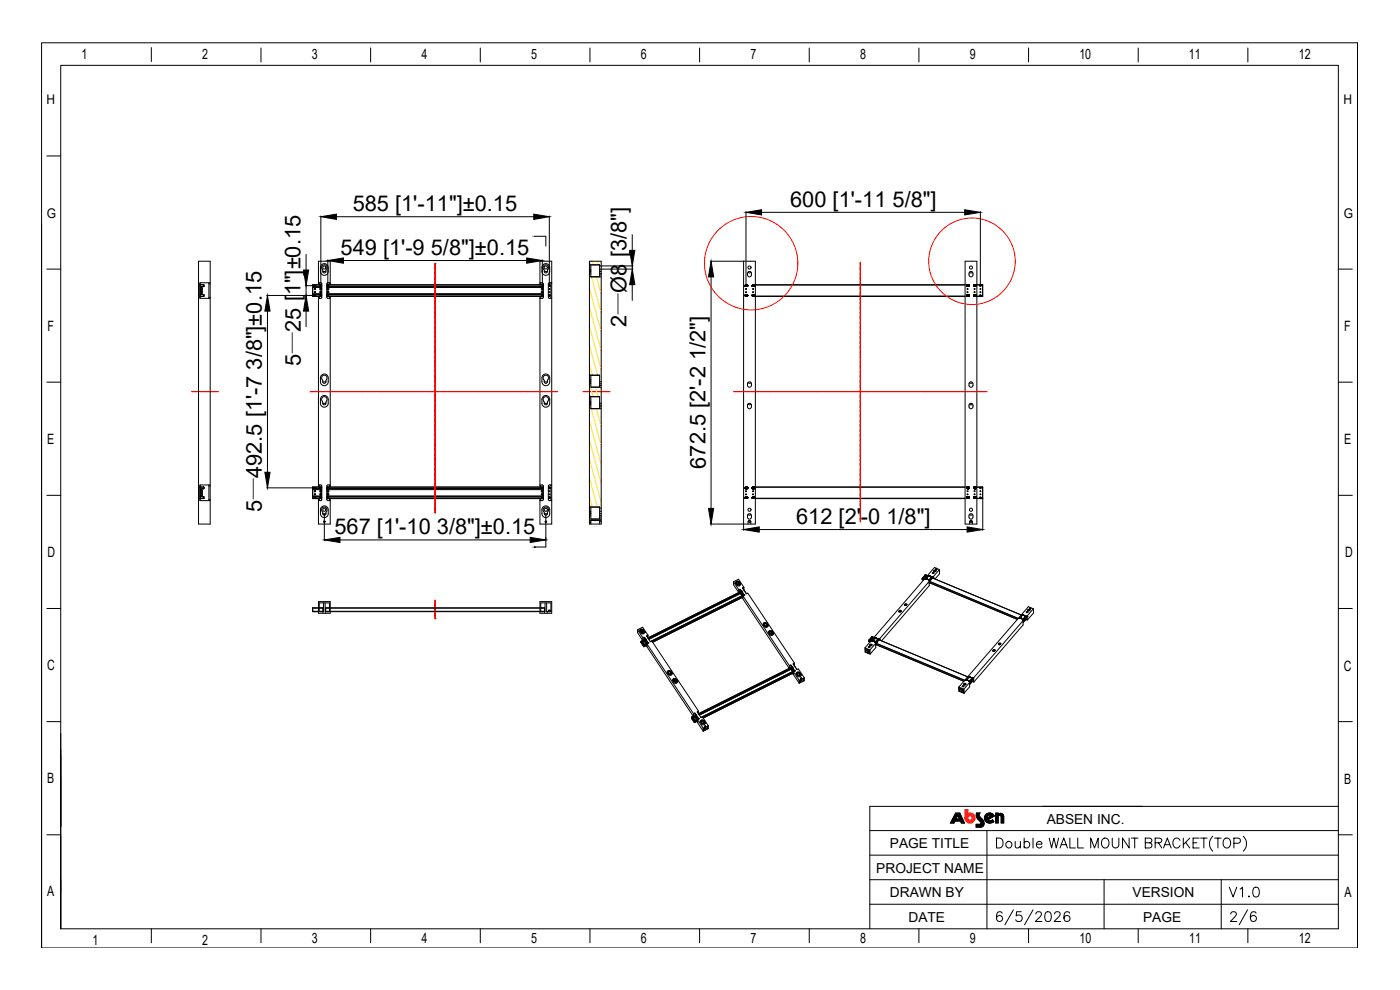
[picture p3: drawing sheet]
<svg xmlns="http://www.w3.org/2000/svg" width="594mm" height="420mm" viewBox="0 0 594 420" stroke-linecap="round" stroke-linejoin="round" font-family="sans-serif">
<defs><g id="words">
<g font-size="9.3">
<text x="149.6" y="89.7">585 [1'-11&quot;]±0.15</text>
<text x="335.3" y="87.8">600 [1'-11 5/8&quot;]</text>
<text x="144.5" y="108.2">549 [1'-9 5/8&quot;]±0.15</text>
<text x="265.9" y="138.8" transform="rotate(-90 265.9 138.8)">2—Ø8 [3/8&quot;]</text>
<text x="127.6" y="155.4" transform="rotate(-90 127.6 155.4)">5—25 [1&quot;]±0.15</text>
<text x="299.4" y="198.8" transform="rotate(-90 299.4 198.8)">672.5 [2'-2 1/2&quot;]</text>
<text x="111.2" y="217.4" transform="rotate(-90 111.2 217.4)">5—492.5 [1'-7 3/8&quot;]±0.15</text>
<text x="141.9" y="226.7">567 [1'-10 3/8&quot;]±0.15</text>
<text x="337.8" y="222.3">612 [2'-0 1/8&quot;]</text>
</g>
<g font-size="6">
<text x="34.6" y="24.9">1</text>
<text x="85.8" y="25.1">2</text>
<text x="132.3" y="25.1">3</text>
<text x="178.8" y="25.1">4</text>
<text x="225.3" y="25.1">5</text>
<text x="271.9" y="25.1">6</text>
<text x="318.4" y="25.1">7</text>
<text x="364.9" y="25.1">8</text>
<text x="411.4" y="25.1">9</text>
<text x="457.9" y="25.1">10</text>
<text x="504.5" y="25.1">11</text>
<text x="551" y="25.1">12</text>
<text x="20.1" y="140.6">F</text>
<text x="570.3" y="140.4">F</text>
<text x="20" y="188.2">E</text>
<text x="570.3" y="188.4">E</text>
<text x="20.2" y="236.3">D</text>
<text x="570.7" y="236.1">D</text>
<text x="20" y="284.3">C</text>
<text x="570.2" y="284.5">C</text>
<text x="20.1" y="332">B</text>
<text x="570.3" y="332.5">B</text>
<text x="20.1" y="380.1">A</text>
<text x="570.5" y="380.4">A</text>
<text x="39.2" y="401">1</text>
<text x="85.8" y="401">2</text>
<text x="132.4" y="400.3">3</text>
<text x="178.9" y="400.3">4</text>
<text x="225.4" y="400.3">5</text>
<text x="271.9" y="400.3">6</text>
<text x="318.5" y="400.3">7</text>
<text x="365" y="400.3">8</text>
<text x="411.5" y="400.3">9</text>
<text x="458.1" y="400.3">10</text>
<text x="504.6" y="400.3">11</text>
<text x="551.1" y="400.3">12</text>
</g>
<g font-size="5.8">
<text x="444.1" y="349.4">ABSEN INC.</text>
<text x="377.6" y="359.8">PAGE TITLE</text>
<text x="371.8" y="370.2">PROJECT NAME</text>
<text x="377.6" y="380.6">DRAWN BY</text>
<text x="480.5" y="380.7">VERSION</text>
<text x="385.5" y="391">DATE</text>
<text x="485" y="391.1">PAGE</text>
</g>
<g font-size="5.7">
<text x="19.8" y="44.3">H</text>
<text x="570" y="44.2">H</text>
<text x="19.8" y="92.4">G</text>
<text x="570.2" y="92.4">G</text>
</g>
<g font-size=".9">
<text x="225.9" y="100.6">A</text>
<text x="225.9" y="232.4">A</text>
</g>
<text font-size=".9" fill="#ff0" x="251.9" y="223.5">A-A</text>
</g></defs>
<g fill="none" stroke="#000" stroke-width=".42">
<path d="M17.6 18.2h558.4v384h-558.4zM576 18.2v384M64.2 20.2v5.9M110.7 20.4v5.9M157.3 20.4v5.9M203.8 20.4v5.9M250.3 20.4v5.9M296.8 20.4v5.9M343.4 20.4v5.9M389.9 20.4v5.9M436.4 20.4v5.9M482.9 20.4v5.9"/>
<path d="M529.4 20.4v5.9M19.9 66.2h5.9M17.6 95v307.2M136.1 91.6v29.6M142.7 91.9h83.8M233.1 91.6v29.6M268.3 99.6v6.6M316.5 89.7v31.5M323.1 90.1h86.2M416 89.7v31.5M19.9 114.2h5.9M84.2 110.8h5v111.5h-5z"/>
<path d="M88.6 120v6.6M89.2 120l-4.4 .1M129.9 107.9v6.7M135.1 120l1.4 .2v6l-.2 .3-1.2 .1M135.5 120v.8M136.4 112.3a1.66 1.66 0 0 1 1.8-.3 1.66 1.66 0 0 1 1.1 1.5 2.99 2.99 0 0 1-.5 2.8 1.66 1.66 0 0 1-1.8 .4 1.66 1.66 0 0 1-1-1.5 2.99 2.99 0 0 1 .4-2.9zM136.8 112.7a1.23 1.23 0 0 1 1.8 .2 1.23 1.23 0 0 1-.3 1.7 .8 .8 0 0 1-.7 1.2 .8 .8 0 0 1-.7-1.2l-.4-1zM137 115.4l.6-.2 .6 .2M139.1 110.2v11M139.8 120v.8M140.1 120h-1.2l-.2 .4v5.8l.2 .3 1.2 .1M145.7 110.5h77.8"/>
<path d="M226.7 100.2h4.9v4.2M229.1 120h1.2l.2 .4v5.8l-.4 .4h-1M229.4 120v.8M230.1 110.2v11M230.4 112.3a1.66 1.66 0 0 1 1.8-.3 1.66 1.66 0 0 1 1 1.5 2.99 2.99 0 0 1-.4 2.8 1.66 1.66 0 0 1-1.8 .4 1.66 1.66 0 0 1-1.1-1.5 2.99 2.99 0 0 1 .5-2.9zM230.8 112.7a1.23 1.23 0 0 1 1.8 .2 1.23 1.23 0 0 1-.3 1.7 .8 .8 0 0 1-.7 1.2 .8 .8 0 0 1-.7-1.2l-.5-1zM231 115.4l.6-.2 .6 .2M233.8 120v6.6M234.1 120h-1.2l-.2 .4M250.1 110.8h5v111.5h-5zM250.1 111.8v5M250.1 115.1h.6"/>
<path d="M250.1 113.5h.1M250.2 112.3h4.2v5.1M250.2 115.8h.5M250.2 114.8h.5M250.2 114.3h.5M254.4 114.2h14.2M254.4 112.8h14.2M254.4 112.4h-3.7v5.1h4.4M254.4 116.6h.7M254.4 116h.7M254.4 115.1h.7M268.3 112.8v1.4"/>
<path d="M301.4 110.8h19.1v111.5h-19.1M301.7 117.5v98.2M315.5 110.8v114.2M317.1 116v.6M317.2 116a.83 .83 0 0 1 .8-.8 .83 .83 0 0 1 .8 .8M317.2 116.6a.83 .83 0 0 0 .8 .9 .83 .83 0 0 0 .8-.9M317.4 115.4l.6 .4 .6-.4M318.8 116v.6M409.5 110.8h5v111.5h-5zM411.1 116v.6M411.1 116a.83 .83 0 0 1 .9-.8 .83 .83 0 0 1 .8 .8M411.1 116.6a.83 .83 0 0 0 .9 .9 .83 .83 0 0 0 .8-.9"/>
<path d="M411.4 115.4l.6 .4 .6-.4M412.8 116v.6M567.8 114.2h6M84.8 126.4l4.4 .2M84.9 120.9h.1M84.9 125.7h.1M84.9 120v6.5M84.9 125.6l.1 .2M84.9 125.6l.1 .1M84.9 120.9v4.7M85 120.9h-.1M85 125.8h1.4"/>
<path d="M85 120.8h1.4M85 125.7h1.4M85 120.8v.1M85 125.7v.1M85 120.8l-.1 .1M85.3 124.6h.1M85.3 122h.1M85.3 122v2.6M85.3 124.6l.4 .4M85.4 122v2.6M85.4 122.1h.5v1h-.5M85.4 123.5h.5v.9h-.5"/>
<path d="M85.4 124.6l.3 .3M85.7 125l.9 .1M85.7 124.9h.7M85.7 121.6h.7M85.7 121.5h.7M85.7 121.5v.1M85.7 124.9v.1M85.7 121.5l-.4 .4M85.7 121.6l-.3 .3M86.4 120.8l.1 .2M86.4 124.9l.1 .2M86.4 120.9h.1"/>
<path d="M86.4 124.9l.1 .7M86.4 120.8v.1M86.4 121.5v.1M86.4 125.7v.1M86.5 121.5h-.1M86.5 125.6l-.1 .1M86.5 125.6h.1M86.5 121.5h.1M86.5 120.9h.1M86.5 120.9v.6M86.5 121.4l-.1 .2M86.5 125.6l-.1 .2"/>
<path d="M86.6 120.9v.6M86.6 125.1v.5M88.6 126.2h.6M88.6 120.4h.6M113.1 125.3h20.5M113.5 132v68.4M129.5 121.2h4.1M129.9 121.2v4.1M129.9 132v6.6M132.6 121.5l3.9 .1M132.6 125.6h.8M132.6 124.6h3.9"/>
<path d="M132.6 122h3.9M132.6 121.5h.8M132.6 120.9h.8M132.7 120.8v5M132.7 125.8h3.8M132.7 120.8h3.8M133.9 125.6h2M133.9 125.1h2M133.9 121.5h2M133.9 120.9h2M135.1 120.8v-10h5v10M135.1 125.8v80.8"/>
<path d="M135.1 126.4h.4M135.1 120.1h.4M135.5 125.8v.8M136 122.4l.3 .2-.1 .2zM136 123.7l.2 .4zM136.3 125.6h.2M136.3 125.1h.2M136.3 121.5h.2M136.3 120.9h.2M136.5 124.9l-3.9 .1 .8 .1M136.5 122.4a.47 .47 0 0 0-.7-.2 .47 .47 0 0 0 0 .8 .47 .47 0 0 0 .7-.2M136.5 123.7a.47 .47 0 0 0-.7-.1 .47 .47 0 0 0 0 .7 .47 .47 0 0 0 .7-.1"/>
<path d="M138.7 125.8h91.8M138.7 125.6h.1M138.7 125.1h.1M138.7 124.9h91.8M138.7 124.6h91.8M138.7 122h91.8M138.7 121.6h91.8M138.7 121.5h.1M138.7 120.9h.1M138.7 120.8h91.8M138.7 122.4a.47 .47 0 0 1 .7-.2 .47 .47 0 0 1 0 .8 .47 .47 0 0 1-.7-.2M138.7 123.7a.47 .47 0 0 1 .7-.1 .47 .47 0 0 1 0 .7 .47 .47 0 0 1-.7-.1"/>
<path d="M139 122.4l.2 .4zM139 123.7l.2 .4-.3-.2zM139.3 125.6h90.6M139.3 125.1h90.6M139.3 121.5h90.6M139.3 120.9h90.6M139.8 125.8v.8M139.8 126.4h.3M139.8 120.1h.3M140.1 125.8v80.8M229.1 120.8v-10h5v111.5h-5v-10.8M229.1 126.4h.3"/>
<path d="M229.1 125.8v80.8M229.1 120.1h.3M229.4 125.8v.8M230 122.4l.3 .2-.1 .2zM230 123.7l.2 .4zM230.4 125.6h.1M230.4 125.1h.1M230.4 121.5h.1M230.4 120.9h.1M230.5 122.4a.47 .47 0 0 0-.7-.2 .47 .47 0 0 0 0 .8 .47 .47 0 0 0 .7-.2M230.5 123.7a.47 .47 0 0 0-.7-.1 .47 .47 0 0 0 0 .7 .47 .47 0 0 0 .7-.1M232.6 120.4v5.8"/>
<path d="M232.7 126.2l.2 .3 1.2 .1M233.8 126.4h.3M233.8 120.1h.3M268.3 120.8v6.6M316.2 121.3h.1M316.2 125.4h.1M316.2 125.2h.1M316.2 121.1h.1M316.2 121.4h.1M316.2 125.6h.1M316.2 125.5h.1M316.2 125.1h.1"/>
<path d="M316.2 121h.1M316.2 121.4l.2 .1M316.2 121v.4M316.2 125.1v.5M316.3 121.5h.1M316.3 125.1h.1M316.3 121h.1M316.3 125.1h.4M316.3 125.6h.1M316.3 121l-.1 .1M316.3 120.9v.1M316.3 125v.1"/>
<path d="M316.3 125.6h.4M316.3 125h.1M316.3 120.9h.1M316.4 120.9h.1M316.4 121.5h.1M316.4 121.5h.2M316.4 125.7h.1M316.4 125h.1M316.4 120.9h-.1M316.4 120.9h.2M316.5 125.7h.1M316.5 121.5h.1"/>
<path d="M316.5 125h.1M316.6 120.9h.1M316.6 121.5h.1M316.6 125.7h.1M316.6 125h.1M316.7 125h.1M316.7 125.6h.1M316.7 121.5h.1M316.7 120.9l.1 .1M316.7 125l.1 .2M316.7 120.9h.1M316.7 121.5h-.1"/>
<path d="M316.7 121h.1M316.7 125.1l.1 .1M316.8 121h.1M316.8 125.1h.1M316.8 125.5h.1M316.8 121.4h.1M316.8 121.4l-.1 .1M316.8 125.5l-.1 .1M316.8 121.1h.1M316.8 125.2h.1M316.8 121v.4M316.8 125.2v.3"/>
<path d="M316.9 121.2h.1M316.9 125.3h.1M316.9 125.4l-.1 .1M319.1 121.2h.1M319.1 125.4h.1M319.2 121.4h.1M319.2 125.5h.1M319.2 125.2h.1M319.2 121.1h.1M319.2 125.6h.1M319.2 125.1h.1M319.2 121h.1"/>
<path d="M319.2 121v.5M319.2 125.1v.5M319.2 121.4l.1 .1M319.3 125.6h.1M319.3 125.1h.4M319.3 121.5h.1M319.3 125.1h-.1M319.3 125h.1M319.3 120.9h.1M319.3 120.9l-.1 .1M319.4 120.9h-.1M319.4 120.9h.2"/>
<path d="M319.4 121.5h.2M319.4 120.9h.1M319.4 121.5h.1M319.4 125.7h.1M319.4 125h.1M319.5 125h.1M319.5 120.9h.1M319.5 121.5h.1M319.5 125.7h.1M319.6 120.9h.1M319.6 125h.1M319.6 121.5h.1"/>
<path d="M319.6 125.7h.1M319.6 125l.1 .1M319.7 120.9h.1M319.7 125.1h.1M319.7 125.6h.1M319.7 121.5h.1M319.7 125v.1M319.7 125.6h-.1M319.7 121h.1M319.7 125.6h-.4M319.7 120.9v.1M319.7 121l.1 .1"/>
<path d="M319.8 121h.1M319.8 125.2h.1M319.8 125.5h.1M319.8 121.4h.1M319.8 125.6h.1M319.8 125.6h-.1M319.8 121.4l-.2 .1M319.8 121v.4M319.8 125.1v.5M319.8 121.1h.1M319.8 121.2h.1M319.8 125.3h.1"/>
<path d="M320.5 125.8h89M320.5 125.6h89M320.5 120.9h89M320.5 120.8h89M410.2 121.2h.1M410.2 125.3h.1M410.2 121.1h.1M410.2 121.4h.1M410.2 125.5h.1M410.2 125.6h.1M410.2 125.2h.1M410.2 121.4l.2 .1"/>
<path d="M410.2 125.1h.1M410.2 121v.4M410.2 125.1v.5M410.2 121h.1M410.2 125.1h.5M410.2 121v.1M410.2 120.9v.1M410.3 125.6h.4M410.3 125l-.1 .1M410.3 125.6l.1 .1M410.3 125.6h.1M410.3 125h.1"/>
<path d="M410.3 120.9h.1M410.4 125.6h.1M410.4 121.5h.1M410.4 120.9h.1M410.4 121.5h.2M410.4 125h.1M410.4 120.9h-.2M410.4 120.9h.2M410.4 125.7h.1M410.5 120.9h.1M410.5 125h.1M410.6 121.5h.1"/>
<path d="M410.6 125.7h.1M410.6 120.9h.1M410.6 125h.1M410.7 125.6h.1M410.7 121.5h.1M410.7 120.9v.1M410.7 125v.2M410.7 120.9h.1M410.7 125.1h.1M410.7 121.5h-.1M410.7 121h.1M410.7 125.5h.1"/>
<path d="M410.7 125.2h.1M410.7 125.5v.1M410.8 121.1h.1M410.8 125.2h.1M410.8 125.4h.1M410.8 121.3h.1M410.8 121.4l-.1 .1M410.8 121v.4M410.8 125.2v.3M410.8 121.2h.1M410.8 125.3h.1M410.8 125.4l-.1 .1"/>
<path d="M413.1 121.2h.1M413.1 125.3h.1M413.1 125.4l.1 .1M413.2 121.3h.1M413.2 125.4h.1M413.2 121.1h.1M413.2 125.2h.1M413.2 121.4h.1M413.2 121v.4M413.2 125.2v.3M413.2 125.5h.1M413.2 125.6h.1"/>
<path d="M413.2 121h.1M413.2 121.4l.1 .1M413.2 125.5l.1 .1M413.2 125.1h.1M413.2 125.1h.5M413.2 121.5h.2M413.2 125.1v.1M413.3 125.6h.1M413.3 120.9h.1M413.3 125.6h.4M413.3 120.9l-.1 .1M413.3 125l-.1 .2"/>
<path d="M413.3 121.5h.1M413.4 121.5h.1M413.4 120.9h.1M413.4 120.9h-.2M413.4 121.5h.2M413.4 125h.1M413.5 121.5h.1M413.5 125.7h.1M413.5 120.9h.1M413.5 125h.1M413.5 120.9h.2M413.6 121.5h.1"/>
<path d="M413.6 120.9h.1M413.6 125h.1M413.7 120.9h.1M413.7 125.6h.1M413.7 120.9v.1M413.7 125v.1M413.7 121h.1M413.7 125.1h.1M413.7 121.4h.1M413.7 121l.1 .1M413.8 121h.1M413.8 125.2h.1"/>
<path d="M413.8 125.6h.1M413.8 121.4h.1M413.8 125.6h-.1M413.8 121.4l-.2 .1M413.8 121v.4M413.8 125.1v.5M413.8 121.2h.1M413.8 125.3h.1M413.8 125.4h.1M413.8 121.3h.1M414.5 125.8h2.4M414.5 125.6h1.2"/>
<path d="M414.5 120.9h1.2M414.5 120.8h2.4M416.2 125.6h.8M416.2 120.9h.8M416.9 120.8v5M136.4 159.1a1.66 1.66 0 0 1 1.8-.3 1.66 1.66 0 0 1 1.1 1.5 2.99 2.99 0 0 1-.5 2.8 1.66 1.66 0 0 1-1.8 .4 1.66 1.66 0 0 1-1-1.5 2.99 2.99 0 0 1 .4-2.9zM136.8 159.5a1.23 1.23 0 0 1 1.8 .2 1.23 1.23 0 0 1-.3 1.7 .8 .8 0 0 1-.7 1.2 .8 .8 0 0 1-.7-1.2l-.4-1zM230.4 159.1a1.66 1.66 0 0 1 1.8-.3 1.66 1.66 0 0 1 1 1.5 2.99 2.99 0 0 1-.4 2.8 1.66 1.66 0 0 1-1.8 .4 1.66 1.66 0 0 1-1.1-1.5 2.99 2.99 0 0 1 .5-2.9zM230.8 159.5a1.23 1.23 0 0 1 1.8 .2 1.23 1.23 0 0 1-.3 1.7 .8 .8 0 0 1-.7 1.2 .8 .8 0 0 1-.7-1.2l-.5-1zM250.1 158.7v4.9M250.2 159.2h4.2v5h-3.7M250.7 159.2v5.1h4.4"/>
<path d="M19.9 162.1h5.9M136.4 168.3a1.66 1.66 0 0 1 1.8-.4 1.66 1.66 0 0 1 1.1 1.5 2.99 2.99 0 0 1-.5 2.9 1.66 1.66 0 0 1-1.8 .3 1.66 1.66 0 0 1-1-1.5 2.99 2.99 0 0 1 .4-2.8zM136.8 168.6a1.23 1.23 0 0 1 1.8 .2 1.23 1.23 0 0 1-.3 1.8 .8 .8 0 0 1-.7 1.2 .8 .8 0 0 1-.7-1.2l-.4-1zM137 171.4l.6-.3 .6 .3M137 162.2l.6-.2 .6 .2M230.4 168.3a1.66 1.66 0 0 1 1.8-.4 1.66 1.66 0 0 1 1 1.5 2.99 2.99 0 0 1-.4 2.9 1.66 1.66 0 0 1-1.8 .3 1.66 1.66 0 0 1-1.1-1.5 2.99 2.99 0 0 1 .5-2.8zM230.8 168.6a1.23 1.23 0 0 1 1.8 .2 1.23 1.23 0 0 1-.3 1.8 .8 .8 0 0 1-.7 1.2 .8 .8 0 0 1-.7-1.2l-.5-1zM231 171.4l.6-.3 .6 .3M231 162.2l.6-.2 .6 .2M250.1 167.8v5M250.1 171.1h.6M250.1 169.4h.1"/>
<path d="M250.1 162h.6M250.1 160.3h.1M250.2 168.3h4.2v5.1h-3.7M250.2 171.7h.5M250.2 170.8h.5M250.2 170.2h.5M250.2 162.6h.5M250.2 161.6h.5M250.2 161.1h.5M254.4 168.3h-3.7v5.1h4.4M254.4 172.6h.7M254.4 171.9h.7"/>
<path d="M254.4 171.1h.7M254.4 163.5h.7M254.4 162.8h.7M254.4 162h.7M317.4 171.4l.6 .4 .6-.4M317.4 162.2l.6 .4 .6-.4M317.4 171.3l.6-.2a1.21 1.21 0 0 1 .9 1.2 1.21 1.21 0 0 1-.9 1.1l-.8-.5zM317.4 162.2l.6-.2a1.21 1.21 0 0 1 .9 1.1 1.21 1.21 0 0 1-.9 1.2l-.8-.5zM411.4 171.4l.6 .4 .6-.4M411.4 162.2l.6 .4 .6-.4M411.4 171.3l.6-.2a1.21 1.21 0 0 1 .9 1.2 1.21 1.21 0 0 1-.9 1.1l-.8-.5zM411.4 162.2l.6-.2a1.21 1.21 0 0 1 .9 1.1 1.21 1.21 0 0 1-.9 1.2l-.8-.5z"/>
<path d="M567.8 162.1h6M19.9 210.1h5.9M84.9 205.8v6.5l4.3 .1M84.9 206.7h.1M84.9 206.7l.1 4.8M85 206.7h-.1M85 211.5h1.4M85 206.6h1.4M85 206.6v.1M85 206.6l-.1 .1M85.3 207.7v2.7l.1-2.7M85.3 207.7h.1"/>
<path d="M85.3 210.4l.4 .4M85.4 209.3h.5v.9h-.5M85.4 207.9h.5v1h-.5M85.4 210.4l.3 .3M85.7 210.7h.7M85.7 207.4h.7M85.7 210.8h.7M85.7 207.3v.1M85.7 210.7v.1M85.7 207.3l-.4 .4M85.7 207.4l-.3 .3M86.4 206.6l.1 .1"/>
<path d="M86.4 210.7l.1 .2M86.4 206.7h.1M86.4 210.8l.1 .1M86.4 206.6v.1M86.4 210.7v.1M86.5 206.7l-.1 .7M86.5 210.9l-.1 .6M86.5 210.9h.1M86.5 206.7h.1M86.5 207.2l-.1 .2M86.5 211.4l-.1 .1M86.6 211.4h-1.7l.1 .1"/>
<path d="M86.6 207.2l-.9 .1M86.6 206.7v.5M86.6 210.9v.5M88.6 212h.6M88.6 206.2h.6M88.6 205.7v6.7M89.2 205.7l-4.4 .2M113.1 207h20.5M132.6 211.5h.1M132.6 211.4h.8M132.6 210.9h.8M132.6 210.4h3.9"/>
<path d="M132.6 207.7h3.9M132.6 206.7h.8M132.7 206.6l-.1 4.9M132.7 206.6v4.9M132.7 211.5h3.8M132.7 206.6h3.8M133.4 207.2l-.8 .1 3.9 .1M133.9 211.4h2M133.9 210.9h2M133.9 207.2h2M133.9 206.7h2M135.1 205.7l1.2 .1 .2 .3"/>
<path d="M135.1 211.5v10.8h5v-10.8M135.1 212.2h.4M135.1 205.9h.4M135.5 205.7v.9M135.5 211.5v.9M136 217.9a1.66 1.66 0 0 0 1.6 1.7 1.66 1.66 0 0 0 1.7-1.7M136 217.9a2.97 2.97 0 0 1 .4-2.8 1.66 1.66 0 0 1 1.8-.4 1.66 1.66 0 0 1 1.1 1.6v1.6M136 209.5l.2 .4zM136 208.2l.2 .4zM136.3 211.4h.2M136.3 210.9h.2M136.3 207.2h.2"/>
<path d="M136.3 206.7h.2M136.5 206.2v5.8l-.2 .3-1.2 .1M136.5 210.7l-3.9 .1M136.5 209.5a.47 .47 0 0 0-.7-.2 .47 .47 0 0 0 0 .8 .47 .47 0 0 0 .7-.2M136.5 208.2a.47 .47 0 0 0-.7-.2 .47 .47 0 0 0 0 .8 .47 .47 0 0 0 .7-.2M136.9 217.9v-.3a1.4 1.4 0 0 1-.4-1.5 1.4 1.4 0 0 1 1.3-1 1.45 1.45 0 0 1 .5 2.5v.3M136.9 217.9a.66 .66 0 0 0 .7 .7 .66 .66 0 0 0 .7-.7M137 218.2l.6-.3 .6 .3M137.6 217.9v11.5M138.7 206.2v5.8l.2 .3 1.2 .1M138.7 211.5h91.8M138.7 211.4h.1"/>
<path d="M138.7 210.9h.1M138.7 210.7h91.8M138.7 210.4h91.8M138.7 207.7h91.8M138.7 207.4h91.8M138.7 207.2h.1M138.7 206.7h.1M138.7 206.6h91.8M138.7 208.2a.47 .47 0 0 1 .7-.2 .47 .47 0 0 1 0 .8 .47 .47 0 0 1-.7-.2M138.7 209.5a.47 .47 0 0 1 .7-.2 .47 .47 0 0 1 0 .8 .47 .47 0 0 1-.7-.2M139 209.5l.2 .4zM139 208.2l.2 .4-.3-.2z"/>
<path d="M139.3 211.4h90.6M139.3 210.9h90.6M139.3 207.2h90.6M139.3 206.7h90.6M139.8 212.2h.3M139.8 205.7v.9M139.8 211.5v.9M139.8 205.9h.3M140.1 205.7l-1.2 .1-.2 .3M229.1 205.7l1.2 .1 .2 .3M229.1 212.2h.3M229.1 205.9h.3"/>
<path d="M229.4 205.7v.9M229.4 211.5v.9M229.9 217.9a1.66 1.66 0 0 0 1.7 1.7 1.66 1.66 0 0 0 1.6-1.7M229.9 217.9a2.98 2.98 0 0 1 .5-2.8 1.66 1.66 0 0 1 1.8-.4 1.66 1.66 0 0 1 1 1.6v1.6M230 209.5l.2 .4zM230 208.2l.2 .4zM230.4 211.4h.1M230.4 210.9h.1M230.4 207.2h.1M230.4 206.7h.1M230.5 208.2a.47 .47 0 0 0-.7-.2 .47 .47 0 0 0 0 .8 .47 .47 0 0 0 .7-.2M230.5 209.5a.47 .47 0 0 0-.7-.2 .47 .47 0 0 0 0 .8 .47 .47 0 0 0 .7-.2"/>
<path d="M230.5 206.2v5.8l-.2 .3-1.2 .1M230.9 217.9v-.3a1.4 1.4 0 0 1-.4-1.5 1.4 1.4 0 0 1 1.3-1 1.45 1.45 0 0 1 .5 2.5v.3M230.9 217.9a.66 .66 0 0 0 .7 .7 .66 .66 0 0 0 .7-.7M231 218.2l.6-.3 .6 .3M231.6 217.9v14.2h-4.9M232.6 206.2v5.8M232.7 212l.2 .3 1.2 .1M233.8 212.2h.3M233.8 205.9h.3M233.8 205.7v6.7M234.1 205.7l-1.2 .1-.2 .3M250.1 214.6v5"/>
<path d="M250.1 217.9h.6M250.1 216.3h.1M250.2 218.6h.5M250.2 217.6h.5M250.2 217h.5M250.2 215.1h4.2v5.1M250.7 215.1v5.1l4.4 .1M254.4 219.4h.7M254.4 218.7h.7M254.4 217.9h.7M254.4 216.9h.7M254.4 215.6h.7"/>
<path d="M316.2 211h.1M316.2 211.1h.1M316.2 211.2h.1M316.2 207h.1M316.2 211.3h.1M316.2 207.1l.1 .1M316.2 206.8h.1M316.2 207.1h.1M316.2 211.2v.1M316.3 210.9h.1M316.3 206.8h.1M316.3 211.3h.1"/>
<path d="M316.3 207.2h.1M316.3 211.4h.5M316.3 207.2h.5M316.3 207.2v.1M316.3 211.3v.2M316.3 210.9l-.1 .4M316.3 210.8v.1M316.3 210.8h.1M316.3 206.7h.1M316.3 207.3h.1M316.3 211.4h.1M316.3 206.7h.3"/>
<path d="M316.3 206.7l-.1 .5M316.3 210.8h.4M316.4 210.8h.1M316.4 206.7h.1M316.4 211.5h.1M316.4 207.3h.1M316.5 210.8h.1M316.5 210.8h-.1M316.6 211.5h.1M316.6 207.3h.1M316.6 206.7h.1M316.6 210.8h.1"/>
<path d="M316.6 211.4h.1M316.7 210.8h.1M316.7 206.7h.1M316.7 210.9h.1M316.7 206.7l.1 .1M316.7 210.8l.1 .1M316.7 211.4h.1M316.7 207.2h.1M316.8 211.3h.1M316.8 207.2h.1M316.8 206.8h.1M316.8 210.9h.1"/>
<path d="M316.8 207.1l-.1 .2M316.8 211.3l-.1 .1M316.8 210.9l.1 .1M316.8 207.1h.1M316.8 211.2h.1M316.8 207h.1M316.8 211h.1M316.8 206.9h.1M316.8 206.8v.3M316.8 210.9v.4M316.9 211.1h.1M316.9 207h.1"/>
<path d="M316.9 211l-.1 .1M317.4 218.2l.6 .4 .6-.4M317.4 218.2l.6-.3a1.21 1.21 0 0 1 .9 1.2 1.21 1.21 0 0 1-.9 1.1l-.8-.5zM319.1 211.1h.1M319.1 207h.1M319.1 211.2h.1M319.1 211l.1 .1M319.2 211h.1M319.2 206.9h.1M319.2 211.3h.1M319.2 207.1h.1M319.2 210.9h.1"/>
<path d="M319.2 206.8h.1M319.2 207.2h.1M319.2 211.4h.1M319.2 211.4h.5M319.2 207.2h.5M319.2 206.8v.4M319.2 210.9v.5M319.3 206.7h.1M319.3 210.9h.1M319.3 210.8h.1M319.3 207.3h.1M319.3 211.4h.1"/>
<path d="M319.3 210.9h-.1M319.3 206.7l-.1 .1M319.3 206.7v.1M319.3 210.8v.1M319.3 210.8h.3M319.3 206.7h.3M319.4 211.5h.1M319.4 207.3h.1M319.5 210.8h.1M319.5 206.6l-.2 .1M319.5 211.5h.1M319.5 207.3h.1"/>
<path d="M319.5 206.7h.1M319.6 206.7h.1M319.6 206.6v.1M319.6 210.8v.1M319.6 210.8h.1M319.6 211.4h.1M319.6 207.3h.1M319.6 210.9l.2 .1M319.7 211.4h.1M319.7 207.2h.1M319.7 206.7h.1M319.7 210.9h.1"/>
<path d="M319.7 206.7l.1 .1M319.7 210.8l-.1 .1M319.7 211.3h.1M319.7 207.2v.1M319.7 211.3v.1M319.8 211.3h.1M319.8 207.1h.1M319.8 206.8v.4M319.8 210.9v.4M319.8 211.2h.1M319.8 211.1h.1M319.8 207h.1"/>
<path d="M319.8 211h.1M319.8 206.9h.1M320.5 211.5h89M320.5 211.4h89M320.5 206.7h89M320.5 206.6h89M410.2 211.1h.1M410.2 207h.1M410.2 211.2h.1M410.2 207.1h.1M410.2 211h.1M410.2 206.9h.1"/>
<path d="M410.2 211.3h.1M410.2 207.2h.1M410.2 206.8v.4M410.2 210.9v.4M410.2 206.8h.1M410.2 210.9h.1M410.2 211.4h.5M410.2 207.2h.5M410.2 207.2l.1 .1M410.2 211.3l.1 .2M410.3 210.8v.1M410.3 210.8h.1"/>
<path d="M410.3 206.7h.1M410.3 207.3h.1M410.3 211.4h.1M410.3 210.9l-.1 .1M410.3 206.7l.4 .1M410.3 210.8h.4M410.3 206.7l-.1 .1M410.4 210.8h.1M410.4 206.7h.1M410.4 207.3h-.1M410.4 211.4l-.1 .1M410.4 211.5h.1"/>
<path d="M410.4 207.3h.1M410.5 211.5h.1M410.5 207.3h.1M410.5 206.7h.1M410.6 211.5h.1M410.6 206.7h.1M410.6 210.8h.1M410.6 210.8h-.2M410.6 207.3h.1M410.7 210.8h.1M410.7 206.7h.1M410.7 210.9h.1"/>
<path d="M410.7 210.8v.1M410.7 211.3h.1M410.7 207.2h.1M410.7 211.4h.1M410.7 206.8h.1M410.7 210.9l.1 .1M410.7 206.8l.1 .1M410.7 207.2v.1M410.7 211.3v.1M410.8 210.9h.1M410.8 206.8h.1M410.8 211.3h.1"/>
<path d="M410.8 207.1h.1M410.8 206.8v.3M410.8 210.9v.4M410.8 211.1h.1M410.8 207h.1M410.8 211.2h.1M410.8 211v.1M411.4 218.2l.6 .4 .6-.4M411.4 218.2l.6-.3a1.14 1.14 0 0 1 .9 1.3 1.14 1.14 0 0 1-1.2 1l-.6-.8zM413.1 211.1h.1M413.1 207h.1M413.1 211l.1 .1"/>
<path d="M413.2 211.3h.1M413.2 207.1h.1M413.2 211.2h.1M413.2 211h.1M413.2 206.9h.1M413.2 206.8h.1M413.2 206.8v.3M413.2 210.9v.4M413.2 210.9h.1M413.2 207.2h.1M413.2 211.4h.5M413.2 207.2h.5"/>
<path d="M413.2 210.9l-.1 .1M413.2 207.1v.2M413.2 211.3v.1M413.3 210.8h.1M413.3 207.3h.1M413.3 211.4h.1M413.3 210.8h.3M413.3 206.7l-.1 .1M413.3 210.8l-.1 .1M413.3 206.7h.1M413.3 206.7h.3M413.4 211.5h.1"/>
<path d="M413.4 207.3h.1M413.5 210.8h.1M413.5 211.5h.1M413.5 207.3h.1M413.5 206.7h.1M413.5 210.8l.2 .1M413.5 206.6l.1 .1M413.6 210.8h.1M413.6 211.4h.1M413.6 207.3h.1M413.6 206.7h.1M413.7 206.7h.1"/>
<path d="M413.7 210.9h.1M413.7 210.9l.1 .4M413.7 211.3h.1M413.7 211.4h.1M413.7 207.2h.1M413.7 206.7l.1 .5M413.7 207.2v.1M413.7 211.3v.1M413.8 210.9h.1M413.8 206.8h.1M413.8 211.3h.1M413.8 207.1h.1"/>
<path d="M413.8 211.2v.1M413.8 211.1h.1M413.8 207h.1M413.8 211.2h.1M413.8 211.3h-.1M413.8 207.1l-.1 .1M414.5 211.5h2.4M414.5 211.4h1.2M414.5 206.7h1.2M414.5 206.6h2.4M416.2 211.4l.7 .1M416.2 206.7h.8"/>
<path d="M416.9 206.6l.1 18.4M416.9 206.6v4.9M567.8 210.1h6M144.3 229.1h80.6M226.7 232.1h.1M250.1 221.7h.6M250.1 221h.6M250.7 220.8h3.7v1.5M254.4 221.3h.7M255.1 220.7h-4.4v1.6M318.6 221.3a.58 .58 0 0 0-.6-.6 .58 .58 0 0 0-.6 .6v1M318.6 221.3v1"/>
<path d="M322.1 224.7h88.2M412.6 221.3a.58 .58 0 0 0-.6-.6 .58 .58 0 0 0-.6 .6v1M412.6 221.3v1M19.9 258.1h5.9M132.6 257.9l.1 1.6M132.6 259.3h2.5M132.6 258h2.5M132.7 257.8h2.4M132.7 257.8v1.7M132.7 257.8l-.1 .1M132.7 259.5h2.4M133.4 259.5h.5"/>
<path d="M135.1 255.2h5v5h-5zM135.5 257.8h1.5M135.5 259.3h1.6M135.5 258h1.6M135.9 259.5h.4M137 257.8v2.4M137 257.8l.1 .1M137.1 257.9l-.1 1.6M137.3 255.8v3.7h-1.8v-3.7h4.3v3.7h-1.8v-3.7M138.1 257.9l.1 1.6M138.1 259.3h1.7M138.1 258h1.7"/>
<path d="M138.2 257.8h1.6M138.2 257.8v2.4M138.2 257.8l-.1 .1M138.8 259.5h.5M140.1 259.5h89M140.1 259.3h89M140.1 258h89M140.1 257.8h89M229.1 255.2h5v5h-5zM229.4 257.8h1.6M229.4 259.3h1.7M229.4 258h1.7"/>
<path d="M229.9 259.5h.5M231 257.8l.1 .1M231 257.8v2.4M231.1 257.9l-.1 1.6M231.3 255.8v3.7h-1.9v-3.7h4.4v3.7h-1.9v-3.7M232.2 259.5v.7M232.7 258.9h.7M232.7 258.9v.6M233.4 258.9v.6M311.2 246.8l2.1-1.1 2.3 3.5M311.2 246.8v1.3l2.2 3.3M311.2 246.8l2.3 3.4"/>
<path d="M312.1 247.3l.6 1 .6 .3 .7-.2 .1-.9M312.4 247.3l.7 .8M312.4 247.3v.1M312.4 247.2l.1 .4M312.4 247.2v.1M312.4 247.1l.6-.3 .5 .5M312.4 247.1v.2M313.1 248.1h.1M313.1 246.9l-.3 .2M313.2 248.1v.1M313.3 247l.2 .4M313.5 250.2v1.1"/>
<path d="M313.5 247.3l-.7-.4v.9M313.5 247.6v.1M313.5 247.7v.1M313.5 247.5v.1M313.5 247.6h.1M313.5 247.3v.5M313.5 247.6l.1 .2M313.5 247.8l.1 .1M313.6 251.2h.1M313.6 247.8l.1 .1M313.6 247.8l.1 .2M313.6 247.9h.1"/>
<path d="M313.7 246.9h.1M313.7 247.9l-.2 .3-.4-.1M313.7 246.9l-.9-.4-.7 .8M313.7 246.9l-.9-.3-.7 .6M313.7 246.9l.4 .7M313.9 250.1l.3 .1M313.9 250l.3 .1M313.9 250l-.4 .2M313.9 250.1l-.3 .2v.9M313.9 250v.1M313.9 250.1l.5 .8M314.1 251.1l.1 .2"/>
<path d="M314.1 251.1l-39.2 19.6M314.1 247.5v.1M314.1 251.3h.1M314.2 251.3l-39.2 19.6M314.2 250.1v.1M314.2 250.2l1.4 2.2M314.2 250.1l1.4 2.2M314.2 251.3h.1M314.3 251l.1 .2M314.3 251l-.2 .1M314.4 251.8h.4M314.4 251.8v.2"/>
<path d="M314.4 251.8l-39.1 19.5M314.4 251.2l-.2 .1M314.4 251.2h.1M314.5 251.9h.1M314.5 250.8h.1M314.5 250.8l.1 .1M314.5 250.8l-39.6 19.8M314.6 250.9h.1M314.6 250.9l-.3 .1M314.6 251.8l-.1 .1M314.6 251.8v.1M314.6 250.9l.1 .1"/>
<path d="M314.6 251.8h.1M314.6 252.3l.1 .3M314.6 252.3h.6M314.6 251.9h.1M314.7 252.6h.1M314.7 251.1h.1M314.7 251l-.3 .2M314.7 251v.3M314.7 251.2v.1M314.7 251.3l.1 .1M314.7 251.3l.1 .2M314.7 251.2l-39.6 19.8"/>
<path d="M314.7 251.3l-39.5 19.8M314.8 251.5h.1M314.8 251.4l.6 1-.6-.9M314.8 251.4v.1M314.8 251.8l-.2 .4-.2-.2M314.8 251.8l-.4 .2M314.8 251.5l-.2 .1M314.8 252.4h.2M314.8 252.3v.1M314.8 253.5l20 30M314.9 252.3h-.1M314.9 252.3h.1"/>
<path d="M314.9 253.4l.2 .3M315 252.3v.1M315 253.4l.2 .1M315.1 252.6v.2M315.1 252.6l-39.1 19.6M315.1 252.8h.1M315.1 249.6l1.5 2.2 .7-.2 19.8 29.7M315.1 253.7h.1M315.1 253.8h.1M315.2 252.3l-.5 .3M315.2 252.9l-38.5 19.2M315.2 253l-38.5 19.2"/>
<path d="M315.2 253.4l-38.3 19.1M315.2 252.7v1.1M315.2 252.7l19.7 29.7M315.2 249.4l-.1 .2M315.2 249.5l.3-.1v.7M315.2 249.4v.1M315.2 249.5l-.1 .1M315.3 252.6h.1M315.3 252.6h-.2M315.5 252.4h.1M315.5 252.4l-39.6 19.8M315.6 252.4l-.3 .2"/>
<path d="M315.6 252.4h.1M315.6 250.2l.1 .1M315.6 252.5l-.4 .2M315.6 252.3h.1M315.6 249.2l-.4 .2M315.6 250.2h-.1M315.6 249.2v1M315.6 252.3v.1M315.7 252.4l-.1 .1M315.7 250.3l-.1 .1M315.7 250.3l1 1.6M381.4 259.2l.3 .5 .6-.3"/>
<path d="M381.4 259.2l.1 .3M381.5 259.5h-.1M381.6 259.3l.4-.1v.4M381.6 259.1l.5-.2 .3 .3M381.6 259.1v.2M381.6 259.1l-.2 .1M381.6 259.3l-.1 .2M382 259.3l-.3 .4M382.3 259.3h.1M382.4 259.2l-.1 .2M383.8 256.5l.2 .4 .5-.2M383.8 256.5l.1 .2"/>
<path d="M383.9 256.7h-.1M384 256.3l.6-.1 .1 .4M384 256.5l.5-.1v.4M384 256.3l-.2 .2M384 256.5l-.1 .2M384 256.3v.2M384.5 256.5l-.4 .4M384.7 256.6l-.2 .1M384.7 256.5h.1M391.3 245.4v.5M391.3 245.4h.1M391.3 245.9h.1"/>
<path d="M391.3 245.4v.6l.5 .1-.5-.2M391.3 245.4l.8 .4M391.4 245.3l-.1 .1M391.4 245.3l.2 .1M391.6 245.4h.1M391.6 245.4l.2 .1M391.8 245.5l.4 .2M392 245.5h-.2M392 245.4v.1M392 245.4h-.4M392 245h.3M392.2 245h.1"/>
<path d="M392.2 245v.1M392.2 245l-.1 .1M392.3 245h.1M392.4 244.6h.2M392.4 244.6h.1M392.4 244.6h.3M392.5 244.6v.1M392.5 244.6h.1M392.5 243.9h.1M392.5 243.9l-1.2 1.5M392.6 243.9l-1.2 1.4M392.6 243.9l.8 .4-.3-.2"/>
<path d="M392.6 243.9l.2 .1M392.7 245.7h.1M392.7 244.6h-.1M392.7 245.5h.1M392.7 245.5l.3 .1M392.7 245.6h.1M392.7 245.5v.2M392.8 245.7h.1M392.8 244v.3l.3-.1M392.8 244l.3 .1M392.9 245.7h.1M393 245.7h.1"/>
<path d="M393 245.6h.1M393 245.7h-.1M393 245.5v.2M393.1 244.1h.1M393.1 244.1v.1M393.1 245.1l.2 .1zM393.3 245.2h.1M393.5 244.8h.1M393.6 244.8h.1M393.8 244.4h.1M393.8 244.4l.1 .1M393.8 244.3h.2"/>
<path d="M393.8 244.3h.1M393.8 244.4v.1M393.8 244.3v.1M393.9 244.5h.1M393.9 246.2h.1M393.9 246.1v.1M394 246.2h.1M394 246.1h.1M394 246.1h.2M394 246.2h.2M394 244.5h.1M394 244.3h.1"/>
<path d="M394 244.4v.1M394.1 244.4h.1M394.1 246.2h.1M394.1 244.4l-.1 .1M394.1 244.3h.1M394.1 246.3h.1M394.2 246.1h.1M394.2 247.1l37.5 15.7M394.2 246.2h.1M394.2 246.1v.1M394.4 247.2l-.2 .2M394.4 246.7l37.6 15.7"/>
<path d="M394.4 246.6l37.6 15.7M394.5 247.3l-.3 .3M394.7 245.3l.2 .1zM394.9 245.3v.1M395 244.9h.1M395 244.8v.1M395 244.8h.1M395 244.9l.1 .1M395.1 245h.1M395.1 244.8h.1M395.1 244.8h.2M395.1 245h.2"/>
<path d="M395.2 245h.1M395.3 245h.1M395.3 244.8h.1M395.3 244.9h.1M395.3 244.9v.1M395.3 244.8v.2M395.7 245.2l37.6 15.7M395.8 245.1v.1M395.9 244.9l-1.7 2 .1 1.6-20.3 23.4M395.9 244.9h.1M395.9 244.9l.1 .1M396 245v.3"/>
<path d="M396.1 243.1l-.2 .2M396.1 243.1l-.5 .1M396.1 243.1h.1M396.2 242.1l.2 .5 .7-.4M396.2 242.4h.1M396.2 242.1v.3M396.4 241.9l.5-.1 .2 .4M396.4 242.2l.4-.2 .1 .5-.2-.1M396.4 241.9l-.2 .2M396.4 242.2l-.2 .2M396.4 241.9v.3M396.6 242.1l.1 .3"/>
<path d="M396.7 242.4l-.2 .2M397 241.4l.2 .3 .5-.4 .9 .3M397.1 242.1l.1 .1M397.1 242.1v.1M397.3 241.1l-.8-.4-29.5 34.2M397.3 241.1l-.3 .3M397.3 241.1l-.3 .5v-.2M398.6 241.6l-29.5 34.2M398.6 241.6v1.8l-1.9 2.2M435.9 259.7l-.2 .2M436 259.8h-.5M436 259.8h.1"/>
<path d="M436.1 258.8l.1 .4 .8-.3M436.1 258.8v.2M436.1 259v.1M436.2 258.6l.6-.2 .2 .5M436.2 258.6l-.1 .2M436.2 258.6l.1 .2M436.3 258.8l.4-.1v.4M436.3 258.8l-.2 .2M436.5 259l-.1 .2M436.5 259l.2 .1M436.5 258.7v.3M436.9 258l.1 .4 .6-.5 .8 .4"/>
<path d="M437 258.8h.1M437 258.8v.1M437.1 257.7l-.8-.3-29.5 34.1M437.1 257.7l-.2 .3M437.1 257.7l-.2 .6v-.3M438.4 258.3l-29.5 34.1M438.4 258.3l.1 1.8-2.6 3M567.8 258.1h6M270.5 267.2v1.2l2.2 3.3M270.5 267.2l2.2-1.1 2.2 3.4M270.5 267.2l2.3 3.4M271.4 267.7l1 1.2 .8-.1 .3-.5"/>
<path d="M271.4 267.6v.1M271.7 267.7l.1-.3v.6M271.7 267.7l.4 .4M271.7 267.7l.4-.5h.5l.2 .5M271.7 267.7h.1M271.9 272.2h.1M271.9 272.1h.1M271.9 272.1l.1 .1M271.9 272.1l1.2 2.2M271.9 272.2l.2 .2M272 272.2l.1 .1M272.1 272.4h.1"/>
<path d="M272.1 268.1l.3 .3M272.1 272.3v.1M272.1 272.6l.1 .2M272.1 272.4v.2M272.1 272.6h.1M272.2 272.8h.1M272.2 272.8l.7 1.1M272.3 272.1h.1M272.3 272l-.3 .2M272.3 272h.1M272.3 272.1l.1 .1M272.4 268.4v.1"/>
<path d="M272.4 272.2l-.3 .1M272.4 267.3l-.3 .2M272.4 268.5h.1M272.5 271.9l-.2 .1M272.5 271.9l.1 .1M272.6 272.1l-.2 .1M272.6 272v.1M272.6 267.4l.2 .3M272.7 272.9h.1M272.7 272.9h.2M272.8 267.6l-.7-.4v.9M272.8 270.6l.1 1"/>
<path d="M272.8 267.6v.1M272.8 267.9v.2M272.8 268.1h.1M272.8 267.8v.1M272.8 267.9l.1 .1M272.8 267.7l.1 .4M272.9 273.9h.1M272.9 268l.1 .1M272.9 268.1l.1 .2M272.9 272.9h.1M272.9 272.8l.1 .1M272.9 273.8l.1 .1"/>
<path d="M272.9 272.8l-.2 .1M272.9 271.6h.1M273 273.9h.1M273 273.7h.1M273 271.6h.1M273 272.9h-.3M273 272.8l-.3 .1M273 267.2l-1-.3-.6 .7M273 267.2l-1-.2-.6 .6M273 268.1v.1M273 268.1v.2M273 273.7v.2"/>
<path d="M273 273.7l.1 .2M273 267.2l.4 .7M273 268.3h.1M273 273.4h.2M273 268.3l-.2 .3-.4-.2M273 268.2v.1M273 273.7l-.1 .2M273 273.7l.2 .2M273.1 274.3h.1M273.1 273.9v.4M273.1 274h.1M273.2 273.9v.1"/>
<path d="M273.2 273.9h-.1M273.2 274.3h.1M273.2 270.5l.3 .1M273.2 270.4h.3M273.2 270.5l-.3 .2v.9M273.2 270.4v.1M273.2 274v.3M273.2 270.4l-.4 .2M273.2 273.4h.1M273.2 273.3h.1M273.2 273.3l-.2 .1M273.2 270.5l.5 .7"/>
<path d="M273.3 273.4h-.3M273.3 271.5l.2 .1M273.3 273.6l.2 .1M273.3 273.6l-.3 .1M273.4 271.4l-.1 .1M273.4 267.9l.1 .4M273.4 271.4l-.9 .5M273.5 271.6h.1M273.5 273.7l-.3 .2M273.5 268.3h.1M273.5 270.4v.2M273.5 270.6l1.4 2.2"/>
<path d="M273.5 270.4l1.4 2.2M273.5 271.6l-.9 .5M273.5 273.4l.1 .1M273.5 273.4l-.2 .2M273.6 271.4h-.2M273.6 271.4h.1M273.6 272.2h.5M273.6 272.2l.1 .1M273.6 273.5h.1M273.6 272.2v.1M273.7 273.6l-.2 .1M273.7 271.4v.1"/>
<path d="M273.7 273.6h.1M273.7 272.1l-1.5 .7M273.7 271.5l-.2 .1M273.7 271.5h.1M273.9 272.1h.1M273.8 271.2h.1M273.8 271.2l.2 .2M273.8 271.2l-.2 .2M273.8 271.2l-1.9 .9M273.9 272.1v.1M274 272.7h.4M274 272.7v.1"/>
<path d="M274 271.4h.1M274 271.4l-.3 .1M274 271.6l.1 .3M274 271.5v.1M274 271.5l.1 .1M274 271.5l-1.9 .9M274 271.6l-1.9 1M274.1 271.6v.3M274.1 271.6h-.1M274.1 271.7l.6 1.1-.6-.9M274.1 272.2l-.2 .3-.3-.2M274.1 272.2l-.4 .1"/>
<path d="M274.1 271.9l-.2 .1M274.1 271.9h.1M274.1 273.9l20.1 30M274.1 272.8h.2M274.2 272.6l-.1 .2M274.2 272.6v.1M274.2 272.6l.1 .2M274.2 273.8l.2 .3M274.2 272.7h-.1M274.2 272.7h.1M274.3 273.7l.1 .2M274.4 273.1v.1"/>
<path d="M274.4 273v.1M274.4 273v1.1M274.4 273l-.9 .4M274.4 272.7l-.1 .3-.3-.2M274.4 272.7l-.4 .1M274.4 269.9v.1M274.4 273.1l19.8 29.7M274.4 270l1.5 2.2M274.4 273.2l-.7 .4M274.4 273.3l-1.2 .7M274.4 273.7l-1.2 .6M274.4 274.1h.1"/>
<path d="M274.5 269.7l-.1 .3M274.5 269.9h-.1M274.5 269.7v.2M274.5 269.9l.3-.2v.8M274.6 272.9l.1 .1M274.6 272.9l-.2 .1M274.9 272.7h.1M274.9 272.7v.1M274.9 272.7l-1.9 1M274.9 272.8l-.3 .1M274.9 272.8h.1M274.9 272.6l.1 .1"/>
<path d="M274.9 269.5v1.1M274.9 272.6v.1M274.9 269.5l-.4 .2M274.9 270.5v.1M275 272.8l-.6 .3M275.9 272.2h.3M276.6 272l19.8 29.7M323.8 264.9l1 1.2h.7l.4-.6M323.8 264.8v.1M324.1 264.9l.1-.3v.6M324.5 265.3l.4 .5 .5-.5M325 264.6l.2 .5"/>
<path d="M325.2 265.2l.1 .1M325.2 264.9l-.7-.4v.8M325.2 264.9l-.3-.5h-.5l-.4 .5 .5 .4M325.2 265.1l.1 .1M325.2 264.9v.3M325.3 265.2l.1 .3M325.3 265.2l.1 .1M325.3 265.3l.1 .2M325.4 264.5l-1-.3-.6 .6M325.4 264.5l-.9-.4-.7 .7M325.4 264.5l.4 .6M325.4 265.5v.1"/>
<path d="M325.8 265.1l.1 .4M326.1 268.3h.1M326.1 268.3l1 1.3 .6-.1 .5-.6M326.3 268.3l.5 .5M326.3 268.3l.5-.5 .5 .1 .2 .4M326.4 268.3l.1-.2v.5M326.4 268.3h-.1M326.8 268.8l.4 .4 .5-.3M327.3 268l.2 .3M327.5 268.2l-.7-.3v.9M327.5 268.2v.5M327.5 268.5l.1 .1"/>
<path d="M327.5 268.3h.1M327.5 268.7h.1M327.5 268.3v.1M327.6 268.6v.1M327.6 268.6v.3M327.6 268.9h.1M327.6 267.9l-.9-.4-.6 .8M327.6 267.9l-.9-.3-.6 .6M327.6 267.9l.5 .7M328.1 268.6l.1 .3M328.2 268.9h.1M367 274.9l.1 1.7 2.1 .9"/>
<path d="M367 274.9l2.1 .9M367.2 276.5l1 .4M367.9 275.7l-.7 .8M367.9 275.5v1.3M368.2 275.6l-1.1-.4 .1 1.3M368.2 275.6v1.3M368.2 275.6l.8 .3v1.3l-.8-.3M368.5 274.6h.1M368.5 274.6h.5M368.6 271.6v.5M368.6 271.6v.1M368.6 272.1h.1"/>
<path d="M368.6 272.2h.1M368.6 271.6h.1M368.6 275.8l.1 .6M368.6 271.7v.5M368.6 272.2l.5 .2M368.6 271.7l.8 .3M368.7 271.6l-.1 .1M368.7 276.4h.3M368.7 275.8h-.1M368.7 276.4l-.5 .5M368.7 271.6l.2 .1M368.9 274.5l-.2 .2"/>
<path d="M368.9 271.7h.1M368.9 271.7l.2 .1M369 271.6l.1 .2M369 271.6l-.1 .1M369 273.6l.2 .4 .7-.3M369 273.8v.1M369 273.6v.2M369.1 275.8l.1 1.7M369.1 271.8l.4 .1M369.2 273.6l.4-.1 .1 .4M369.2 273.4l.6-.1 .2 .2M369.2 273.4v.2"/>
<path d="M369.2 273.4l-.2 .2M369.2 273.6l-.2 .2M369.3 271.3h.3M369.3 271.2v.1M369.3 271.2h.3M369.4 271.3h.1M369.5 271.3h.1M369.6 271.2v.1M369.6 273.5v.2M369.6 273.7l-.3 .3M369.6 273.7h.1M369.8 270.9h.1"/>
<path d="M369.8 270.9h-.1M369.9 270.9h.1M369.9 270.2h.1M369.9 270.2l-1.3 1.4M369.9 270.2l.8 .3-.3-.1M369.9 270.2l.2 .1M369.9 273.6v.1M370 271.9h.1M370 273.5l-.1 .2M370 271.9l.1 .1M370 271.8v.1M370.1 272h.1"/>
<path d="M370.1 270.3v.2l.3-.1M370.1 270.3l.3 .1M370.3 271.9h.1M370.3 271.9l-.1 .1M370.3 271.9l-.3 .1M370.4 270.4h.1M370.4 271.4l.2 .1M370.4 271.4h.2M370.4 271.4h.1M370.6 271.4v.1M370.8 271.1h.2M370.8 271l.2 .1"/>
<path d="M370.8 271v.1M371 271.1h.1M371.1 270.7h.1M371.1 270.6h.1M371.1 270.6v.1M371.1 270.5v.2M371.1 270.5h.1M371.2 270.7h.1M371.2 272.4h.1M371.2 272.3v.2M371.3 272.5h.1M371.3 272.3h.1"/>
<path d="M371.3 272.3h.2M371.3 270.7h.1M371.3 270.5h-.2M371.3 270.5h.1M371.4 272.5h.1M371.4 270.5h.1M371.4 270.7h-.1M371.4 270.6h.1M371.4 270.6v.1M371.5 272.3h.1M371.5 272.5h-.1M371.5 272.5h-.2"/>
<path d="M371.5 273.4l37.5 15.6M371.5 272.5h.1M371.5 272.3l.1 .1M371.6 272.4h.1M371.6 272.4l-.1 .1M371.7 273.5l-.2 .1M371.7 273l37.6 15.7M371.7 272h.1M371.7 271.9v.1M371.8 272.9l37.5 15.7M371.8 273.5l-.3 .3M372.3 271.2h.1"/>
<path d="M372.3 271.1h.1M372.3 271.1v.1M372.4 271.1h.1M372.4 271.2v.1M372.4 271.1h.2M372.4 271.1h-.1M372.4 271.3h.1M372.4 271.3h.2M372.5 271.3h.1M372.6 271.2h.1M372.6 271.1h.1M372.6 271.2l-.2 .1"/>
<path d="M372.7 271.1h.1M372.7 271.1l-.1 .1M373 271.4l37.6 15.7-37.6-15.6M373.2 271.3v.2M373.2 271.2h.1M373.2 271.2l-1.7 2 .1 1.5-2.4 2.8M373.3 271.2v.4M421.3 275.9l.2 .4 .6-.3M421.3 276.1l-.1 .1M421.3 275.9v.2M421.5 275.7l.5-.2 .1 .5M421.5 275.9l.4-.1v.5"/>
<path d="M421.5 275.7v.2M421.5 275.7l-.2 .2M421.5 275.9l-.2 .2M421.9 276l-.4 .3M422.2 275.9v.1M423.7 273.1v.2M423.7 273.3v.1M423.9 272.9l.4-.1 .3 .3-.7 .5-.2-.5M423.9 273.1l.4-.1v.5M423.9 272.9v.2M423.9 272.9l-.2 .2M423.9 273.1l-.2 .2"/>
<path d="M424.3 273.2l-.3 .4M424.5 273.1l.1 .1M432.5 262.3h.1M432.5 262.2h.1M432.5 262.3l.1 .1M432.5 262.2h.3M432.5 262.2v.1M432.5 262.2l.1 .2M432.6 262.4h.1M432.6 262.4h.2M432.8 262.4h.1M432.8 262.3h.1"/>
<path d="M432.8 262.3v.1M432.8 262.2h.1M432.8 262.2v.1M432.9 261.8h.1M433.6 261h.1M433.6 261.1h.1M433.6 260.9h.1M433.6 260.9h.3M433.6 260.9v.1M433.6 260.9v.2M433.7 261.1h.1M433.7 261.1h.2"/>
<path d="M433.8 262.8h.1M433.8 262.8v.1M433.8 262.8l.3 .1M433.8 262.9h.1M433.8 262.7h.1M433.8 262.7h.3M433.8 262.7v.1M433.9 261.1h.1M433.9 262.9h.1M433.9 260.9v.2M433.9 261h.1M434.1 262.8h.1"/>
<path d="M434.1 262.7h.1M434.1 262.8l-.1 .1M434.1 262.7v.1M434.7 262h.1M434.8 262h-.1M434.9 261.5h.1M434.9 261.6h.1M434.9 261.5v.1M434.9 261.4h.1M434.9 261.4v.1M434.9 261.4h.3M434.9 261.6h.3"/>
<path d="M435 261.6h.1M435 261.6v.1M435 261.7h.1M435.1 261.6h.1M435.2 261.4h.1M435.2 261.6h-.1M435.2 261.4v.1M435.2 262.8l-1.1 1.2M435.2 263l-1.1 1.2M435.2 262.8v.2M435.2 261.5h.1M435.2 261.5v.1"/>
<path d="M435.4 262.7l-.2 .1M435.4 262.7l.1 .2M435.5 262.9l-.3 .1M435.5 262.9l.4 .2M435.7 261.7v1.1l-.3-.1M435.8 261.6l-1.8 2 .1 1.5-20.9 24.2M435.8 261.6h.1M435.8 261.6l.1 1.5M283.1 285.2h.1M283.1 285.2l1.1 1.3 .7-.2 .3-.5M283.4 285.3l.1-.3v.5M284.3 284.9l.2 .3"/>
<path d="M284.5 285.2h.1M284.5 285.5h.1M284.5 285.2l-.7-.4v.9M284.5 285.3l-.3-.6-.8 .4 .8 1 .5-.3M284.5 285.5l.1 .2M284.5 285.4v.1M284.5 285.5l.1 .3M284.5 285.3v.2M284.6 285.7l.1 .2M284.6 285.8h.1M284.7 284.8l-1-.3-.6 .7M284.7 284.8l.4 .7"/>
<path d="M285.1 285.5l.1 .3M285.4 288.6l1.1 1.3 .7-.1 .3-.5M285.4 288.6h.1M285.7 288.7h.1M285.7 288.6l.8 .9 .5-.2M285.7 288.7l.1-.3v.6M285.7 288.6l.4-.5 .7 .5M286.6 288.4l.2 .3M286.8 288.6l-.7-.4v.9M286.8 288.9v.1M286.8 289v.1M286.8 288.8v.1"/>
<path d="M286.8 288.6v.5M286.8 289l.1 .2M287 289.2h.1M286.9 289.2l.1 .1M287 288.2l-1.1-.3-.5 .7M287 288.3l-.9-.4-.7 .6M287 288.2v.1M287 288.3l.3 .6M287 288.2l.3 .7M287.3 288.9h.1M287.3 288.9l.2 .3M287.5 289.2v.1"/>
<path d="M334.9 282.4v1.1M335.1 283.4h.1M335.1 283.4l-.2 .1M335.4 282.3l.2 .1M335.4 282.2h.2M335.4 282.2l-.5 .2M335.4 282.3l-.3 .2v.9M335.4 282.2v.1M335.4 282.3l.5 .7M335.5 283.3l.1 .2M335.5 283.3l-39.1 19.5M335.5 283.3h.1"/>
<path d="M335.6 283.5l-39.1 19.5M335.6 283.5h.1M335.6 282.4l1.5 2.2M335.6 282.2l1.5 2.2M335.6 282.2v.2M335.7 283.2l.1 .2M335.7 283.2l-.2 .1M335.8 284v.2M335.8 284h.4M335.8 284v.1M335.8 284.2l.1 .1M335.8 283.4l-.2 .1"/>
<path d="M335.8 283.9l-39.1 19.5M335.9 284.1h.2M335.9 284v.1M336 283l-.3 .2M336 283l.2 .2M336 283h.1M336 283l-39.8 19.7v-.8l-.3 .1M336 283.9l.1 .1M336 283.9l-.1 .1M336 283.9v.1M336.1 284.6l.1 .1M336.1 284.5h.5"/>
<path d="M336.1 283.2h.1M336.1 283.2l-.3 .2M336.1 284v.1M336.1 284.5v.1M336.2 283.5h.1M336.2 283.5v.1M336.2 283.5l-39.6 19.8M336.2 283.2v.3M336.2 283.2h.1M336.2 283.6v.1M336.2 283.2l-39.7 19.9M336.2 283.5l.7 1.1-.6-.9"/>
<path d="M336.2 284l-.3 .3M336.2 284l-.4 .1M336.2 284.5l.3 .1zM336.2 283.7l-.2 .1M336.3 283.7h.1M336.3 285.7l2.8 4.2M336.4 285.6l.1 .3M336.4 284.4v.1M336.5 284.9l.1 .1M336.5 281.7h.1M336.5 285.9h.1M336.6 284.5l-.1 .3-.3-.1"/>
<path d="M336.6 281.8l1.5 2.2 .6-.2 2.5 3.7M336.6 285.1l-38.5 19.2M336.6 285.2l-38.4 19.2M336.6 285.5l-38.2 19.1M336.6 285.7h.1M336.6 284.9l2.5 3.7M336.7 281.7l-.1 .1M336.7 281.6l-.2 .1M336.7 281.7l.2-.1v.7M336.7 281.6v.1M336.7 284.7l.1 .1M336.7 284.7l-.1 1.3"/>
<path d="M337 284.6h.1M337 284.6l-39.6 19.8M337 284.6l-.3 .1M337.1 284.6h.1M337.1 282.4v.1M337.1 284.6l-.5 .3M337.1 284.4h.1M337.1 281.3l-.4 .3M337.1 282.4h-.1M337.1 281.3v1.1M337.1 284.4v.2M337.1 284.5v.1"/>
<path d="M337.1 282.5h-.1M337.1 282.5l1 1.6M337.8 285.8h.1M337.8 285.8l.5 1 .6 .3 .7-.1 .3-.6M338.1 285.8l.3 .5M338.1 285.9l.1-.3v.6M338.1 285.8l.5-.5 .6 .5M338.4 286.3l.4 .3M338.8 286.6l.1 .1M338.9 286.7h.1M339 285.6l.2 .3M339.1 288.6v1.3"/>
<path d="M339.2 286.1h.1M339.2 285.8l-.7-.3v.8M339.2 285.8v.3M339.2 286v.1M339.2 286.1l.1 .3M339.3 285.5l-.8-.4-.7 .7M339.3 285.5l-.9-.4-.6 .7M339.3 286.4l.1 .1M339.3 285.5l.5 .6M339.3 285.5h.1M339.4 286.5l-.3 .3-.3-.2M339.4 286.4v.1"/>
<path d="M339.5 288.5l.1 .2M339.6 288.8l.3 .5M339.6 288.7v.1M339.6 288.5v.2M339.7 288.8l-.1 .1M339.8 286.1h.1M339.8 286.1l.1 .3M339.8 287.7v.1M339.8 287.7l.2 .1M339.9 289.3l-.8 .6M339.9 288.3l.2 .4M339.9 287.7v.2"/>
<path d="M340 287.7l-.2 .1M340 287.7h.1M340.1 288.7l-.4 .1M340.1 288.7l.3 .5M340.6 288l.5 .7M341.1 288.7v-.9l-1.9 .9v.9l.7-.3M341.1 288.7l-.7 .5M341.2 287.5l-2.1 1.1M341.2 287.5v1.3l-.8 .4M406.8 291.5l.1 1.8 2.1 .8M406.8 291.5l2.1 .9M407.1 293.1l1 .5"/>
<path d="M407.7 292.3l-.6 .8M407.7 292.1l.1 1.3M408.1 292.3l-1.1-.5 .1 1.3M408.1 292.3v1.3M408.1 292.3l.7 .3 .1 1.3-.8-.3M408.5 292.4v.7M408.5 292.5h.1M408.5 293.1h.3M408.5 292.4v.1M408.5 293.1l-.4 .5M408.8 291.2l-.3 .2M408.8 291.2h-.5"/>
<path d="M408.8 291.2h.1M408.9 290.2l.2 .5 .7-.4M408.9 290.4v.1M408.9 290.2v.2M408.9 292.4l.1 1.7M409.1 290l.5-.1 .2 .4M409.1 290v.3M409.1 290l-.2 .2M409.1 290.3l-.2 .1M409.4 290.1v.2M409.4 290.3l.1 .1M409.4 290.3l-.2 .4"/>
<path d="M409.5 290.1l-.4 .2M409.5 290.1v.5M409.8 288.5h.1M409.8 290.3h.1M409.8 288.6h.4M409.9 288.6h.1M409.9 288.5h-.1M409.9 288.5h.1M409.9 288.4h.2M409.9 288.5l-.1 .1M409.9 288.4v.2M409.9 288.6h.2"/>
<path d="M410.1 288.6h.1M410.1 288.4h.1M410.1 288.5h.1M410.2 288.5h.1M410.2 288.6h.1M410.2 288.5l-.1 .1M410.4 288.1h.1M410.6 287.7h.2M410.6 287.7h.1M410.8 287.7h.1M410.9 287.3h.1M410.9 287.3h.4"/>
<path d="M411 287.3v.1M411 287.2h-.1M411 287.2h.1M411 287.1h.2M411 287.1l-.1 .2M411 287.4h.1M411 287.4h.2M411.1 289h.1M411.1 289.1h.1M411.1 289h.3M411.1 289.1h.3M411.2 287.4h.1"/>
<path d="M411.2 287.3h.1M411.2 287.1h.1M411.2 289.1h.1M411.2 287.1l.1 .2M411.2 287.3v.1M411.3 287.2h.1M411.3 289.2h.1M411.3 287.3h-.1M411.3 289.1h.1M411.4 289.1h.1M411.4 289h.1M411.4 289.1h-.1"/>
<path d="M411.4 289v.1M411.5 288.6l.2 .1M411.6 288.6h-.1M411.6 288.6h.1M411.7 288.6v.1M411.9 288.2h.2M411.9 288.2h.1M412.1 288.2h.1M412.2 287.8h.1M412.2 287.8v.1M412.2 287.9h.1M412.2 287.7h.1"/>
<path d="M412.2 287.7h.3M412.2 287.9h.3M412.3 287.9h.1M412.4 287.9h.1M412.4 287.9h-.1M412.5 287.7h.1M412.5 287.9h.1M412.5 287.8l-.1 .1M412.5 289v.2M412.5 289l-1.1 1.3M412.5 289.2l-1.1 1.2M412.5 287.8h.1"/>
<path d="M412.5 287.7v.2M412.7 289h-.2M412.7 289l.1 .1M412.8 289.1l-.3 .1M412.8 289.1l.4 .2M413 287.9v1.1h-.3M413.1 287.8l-1.7 2v1.5l-2.4 2.8M413.1 287.8v.1M413.1 287.9l.1 1.4M19.9 306.2h5.9M25.8 311.2v82.8h542v-366.3h-542v366.3v-20.8M293.4 304.3h.1"/>
<path d="M293.4 304.3l1.1 2.1M293.4 304.3l.1 .2M293.4 304.3l.2 .2M293.5 304.8l.2 .2M293.5 304.8h.1M293.5 304.6h.1M293.5 304.5v.3M293.6 304.5v.1M293.6 304.5h-.1M293.6 304.8l.1 .2M293.6 304.6v.2M293.7 305l.6 1"/>
<path d="M293.7 305h.1M293.7 304.2l.2 .1M293.7 304.2l-.3 .1M293.7 304.2h.1M293.9 304.3l-.3 .2M293.9 304.1l-.2 .1M293.9 304.1l.2 .1M294.1 304.2l-.2 .1M294.1 304.2h.1M294.1 305.1h.3M294.1 305.1h.1M294.2 303.8v.1"/>
<path d="M294.2 302.8v1M294.3 306h.1M294.3 306l.1 .1M294.4 303.8h.1M294.4 305.1h.1M294.4 305.1h-.3M294.4 303.7l-.2 .1M294.4 306.1h.1M294.4 305.9h.1M294.4 305.8h.1M294.4 305.8l.1 .1M294.4 305.8v.3"/>
<path d="M294.4 305.9l-.1 .1M294.5 305.6h.2M294.5 305.9v.2M294.5 305.9l.1 .2M294.5 305.6h.1M294.5 306.4l.1 .1M294.5 306.1l.1 .1M294.5 306.1h.1M294.6 306.1v.1M294.6 306.2h.1M294.6 306.4v.1M294.6 306.2v.3"/>
<path d="M294.6 306.5h.1M294.7 302.7l.2 .1M294.7 302.6h.2M294.7 302.7l-.3 .1v1M294.7 302.6v.1M294.7 302.6l-.5 .2M294.7 305.6h.1M294.7 305.6h-.2M294.7 302.7l.5 .7M294.8 305.8h.1M294.8 305.7l-.3 .2M294.8 305.7v.1"/>
<path d="M294.8 303.6v.1M294.8 305.8l.1 .1M294.8 303.6l-.9 .5M294.9 303.8h.1M294.9 305.9l-.3 .2M294.9 302.8l1.5 2.1M294.9 302.6l1.5 2.2M294.9 302.6v.2M294.9 303.8l-.8 .4M295 305.6l.1 .2M295 305.6l-.2 .1M295 303.5l-.2 .1"/>
<path d="M295 303.5l.1 .2M295.1 304.4l.1 .3 .4-.3M295.1 304.4h.5M295.1 304.5h.1M295.1 305.8l-.2 .1M295.1 305.8h.1M295.1 303.7l-.2 .1M295.1 303.7h.1M295.1 304.2l-1.4 .8M295.2 304.4h.2M295.3 303.4h.1M295.3 303.4l-1.9 .9"/>
<path d="M295.3 304.3l.1 .1M295.3 304.2l.1 .2M295.3 303.4l.2 .2M295.3 304.2l-.1 .2M295.3 304.2v.1M295.3 303.4l-.3 .1M295.3 304.3l-.1 .1M295.4 304.8h.5M295.4 304.8v.2M295.4 303.6l-1.8 1M295.4 303.6h.1M295.4 303.6l-.3 .1"/>
<path d="M295.5 303.8l.1 .2M295.5 303.6v.2M295.5 303.8l-1.9 1M295.5 303.9l.7 1.1-.6-1M295.6 304.4l-.5 .1M295.6 304.9h.1M295.6 304.8v.1M295.6 304l-.3 .2M295.6 304.8l.1 .1M295.6 304.8h.1M295.7 304.8v.1M295.8 305.2l-.7 .6"/>
<path d="M295.8 305.9l.1 .1M295.9 305.2h-.1M295.9 302v.1M295.9 305.2l-.9 .4M295.9 306.3h.1M295.9 304.8l-.1 .4-.4-.2M295.9 304.8l-.5 .2M295.9 302.1l1.5 2.3 .7-.2 2.4 3.7M295.9 306.2l-.3-.2 2.8 4.2M295.9 305.2l2.5 3.7M295.9 305.2v1.1M295.9 305.5l-1.3 .7"/>
<path d="M295.9 305.9l-1.3 .6M295.9 301.9v.1M296.1 305.1h.1M296.1 305.1l-.2 .1M296.3 304.9h.1M296.3 304.9l.1 .1M296.3 304.9l-1.9 .9M296.3 304.9l-.2 .2M296.3 305l-.4 .2M296.4 302.7v.1M296.4 305h-.1M296.4 301.7v1"/>
<path d="M296.4 301.7l-.5 .2M296.4 304.9h.1M296.4 304.9v.1M296.4 304.8v.1M297.1 306.2l1 1.3 .7-.1 .4-.6M297.4 306.2l.1-.3v.6M298.1 307h.1M298.3 305.9l.2 .3M298.4 308.9v1.3M298.5 306.5h.1M298.5 306.5l.1 .2M298.5 306.2l-.7-.4v.9"/>
<path d="M298.5 306.2l-.4-.5-.7 .2v.5l.7 .6M298.5 306.3v.1M298.5 306.4l.1 .1M298.5 306.2v.3M298.6 306.7h.1M298.6 306.5v.2M298.6 305.8h.1M298.6 305.8l-.8-.3-.7 .6M298.6 305.8l-.8-.4-.7 .8M298.6 305.8l.5 .6M298.6 306.7l.1 .1M298.6 306.8l.1 .1"/>
<path d="M298.7 306.8l-.2 .3-.4-.1M298.9 308.9v.1M298.9 309v.2M298.9 309.2l.3 .4M298.9 308.8v.2M299.1 306.4l.1 .4M299.1 306.4h.1M299.2 309.6l-.8 .6M299.2 308.7l.3 .3M299.2 308.1v.1M299.3 308.1h-.3M299.3 308.1h.1"/>
<path d="M299.4 308.1l-.2-.2-.2 .2M299.4 308.1h-.4M299.5 309.2h-.6M299.5 309.2l.2 .3M299.5 309l.2 .4M299.5 309v.2M299.7 309.4v.1M299.9 308.4l.5 .6M300.4 309v-.9l-1.9 .9v1l.7-.4M300.4 309l-.7 .4M300.5 307.9v1.2l-.8 .4M300.5 307.9l-2.1 1"/>
<path d="M567.8 306.2h6M25.8 329.9v20.8M19.9 354.2h5.9M369 352.4h198.8M405.5 345h1.7l2 4.2h-1.3l-.4-.9h-2.3l-.5 .9h-1.4zM406.3 345.9l.8 1.6h-1.6zM414.9 347.5l-.6-1.2v-1.4h1.5a1.54 1.54 0 0 0 .7 2.4 1.9 1.9 0 0 1 1.1 2 1.9 1.9 0 0 1-1.5 1.6h-1.9v-1.2h1.5l.5-.3-.1-.7-1.2-1.1M418.7 347.2l1.9-1.1a1.14 1.14 0 0 0-1.4-.1 1.14 1.14 0 0 0-.5 1.2M418.7 352.4v41.6M421.2 347.8l-1.3 .4-.9-.4 2.9-1.6a2.22 2.22 0 0 0-3.2-1 2.22 2.22 0 0 0-.6 3.3 2.22 2.22 0 0 0 3.2 .3l.4-.2M421.2 347.8l.5 .8M422.8 355.6h1.4a2.24 2.24 0 0 1 1.4 2 2.24 2.24 0 0 1-1.4 2.1h-1.4z"/>
<path d="M425.9 346.4v2.7h-1.1v-2.6l-.6-.6-.7 .4v2.8h-1v-4.1h1v.5a1.35 1.35 0 0 1 1.5-.4 1.35 1.35 0 0 1 .9 1.3M430.7 357l.2 2.5 1 .2 1-.8M432.9 357v2.7M434.5 357.5a1.32 1.32 0 0 1 2-.2 1.32 1.32 0 0 1 0 2 1.32 1.32 0 0 1-2-.2M434.5 355.6v4.1M438.3 355.6v4.1M439.7 358.1h2.4a1.28 1.28 0 0 0-1.8-1 1.28 1.28 0 0 0-.4 2 1.24 1.24 0 0 0 2.2 0M445.2 355.6l1 4.1 1-4.1 1 4.1 .9-4.1M449.7 359.7l1.6-4.1 1.6 4.1M450.3 358.3h2M453.9 355.6v4.1h2.4M457.3 355.6v4.1h2.4"/>
<path d="M462.8 359.7v-4.1l1.6 4.1 1.5-4.1v4.1M467.7 356.1a1.73 1.73 0 0 1 2.3-.2 1.73 1.73 0 0 1 .5 2.2 1.59 1.59 0 0 1-1.6 1.7 1.59 1.59 0 0 1-1.6-1.7zM471.9 355.6v2.9a1.41 1.41 0 0 0 1.4 1.3 1.41 1.41 0 0 0 1.4-1.3v-2.9M479.1 355.6v4.1l-2.8-4.1v4.1M480 355.6h2.8M481.4 355.6v4.1M485.9 357.5h1.9a1.1 1.1 0 0 1 1 1.1 1.1 1.1 0 0 1-1 1.1h-1.9v-4.1h1.9l.7 .3 .2 .8-.4 .6-.5 .2M490.1 357.5l2.4-.2a.91 .91 0 0 0 0-1.5l-2.4-.2v4.1M491.5 357.5l1.4 2.2M493.7 359.7l1.6-4.1 1.6 4.1M494.3 358.3h2M500.7 356.5a1.55 1.55 0 0 0-1.8-1 1.55 1.55 0 0 0-1.2 1.7 1.71 1.71 0 0 0 .5 2.2 1.71 1.71 0 0 0 2.3-.3l.2-.4"/>
<path d="M502.1 355.6v4.1M503 357.3l1.8 2.4M504.8 355.6l-2.7 2.7M506.2 357.5h1.6M508.8 355.6h-2.6v4.1h2.6M509.4 355.6h2.8M510.8 355.6v4.1M514.5 354.7a4.4 4.4 0 0 0 0 6.4M515.4 355.6h2.7M516.7 355.6v4.1M519.7 355.8a1.98 1.98 0 0 1 2.4 .8 1.98 1.98 0 0 1-.4 2.5l-.4 .4a2.01 2.01 0 0 1-2.3-.9 2.01 2.01 0 0 1 .3-2.5zM523.5 357.8h1.8a1.1 1.1 0 0 0 1-1.1 1.1 1.1 0 0 0-1-1.1h-1.8v4.1"/>
<path d="M527.5 354.7a4.4 4.4 0 0 1 0 6.4M567.8 354.2h6M567.8 342.1h-198.8v51.9M369 373.2h198.8M369 362.8h198.8M468.4 373.2v20.8M518.1 373.2v20.8M521.6 376.4l1.6 4.1 1.5-4.1M526.1 377.2l1.1-.8v4.1M532.1 376.6a1.34 1.34 0 0 1 2 .6 3.4 3.4 0 0 1-.4 3.2 1.41 1.41 0 0 1-2-.6 3.4 3.4 0 0 1 .4-3.2zM64.2 394v6M110.7 394v6"/>
<path d="M157.3 394v6M203.8 394v6M250.3 394v6M296.8 394v6M343.4 394v6M369 383.6h198.8M389.9 394v6M425.2 387.4a1.27 1.27 0 0 0-1.8-.4 3.3 3.3 0 0 0 0 3.8 1.29 1.29 0 0 0 1.9-.6 1.29 1.29 0 0 0-.9-1.8 1.29 1.29 0 0 0-1.6 1.2M430 386l-3.6 6.3M433.3 386.8h-2l-.1 1.8a1.48 1.48 0 0 1 2.2 0 1.48 1.48 0 0 1-.3 2.2 1.48 1.48 0 0 1-2.2-.6M436.4 394v6M438.3 386l-3.6 6.3"/>
<path d="M439.5 387.8l.2-.6a1.34 1.34 0 0 1 2 0 1.33 1.33 0 0 1-.4 1.8l-2 1.9h2.8M443.9 387a1.38 1.38 0 0 1 1.9 .6 3.4 3.4 0 0 1-.3 3.2 1.41 1.41 0 0 1-2-.6 3.5 3.5 0 0 1 .4-3.2zM447.4 387.8l.2-.6a1.41 1.41 0 0 1 1.8-.2l.2 .2a1.26 1.26 0 0 1-.4 1.8l-2 1.9h2.8M453.8 387.4a1.27 1.27 0 0 0-1.8-.4 3.3 3.3 0 0 0 0 3.8 1.29 1.29 0 0 0 1.9-.6 1.29 1.29 0 0 0-.9-1.8 1.29 1.29 0 0 0-1.6 1.2M482.9 394v6M522.2 387.8l.2-.6a1.37 1.37 0 0 1 1.8-.2 .93 .93 0 0 1 .2 1.4l-2.4 2.5h2.7M529.3 386l-3.5 6.3M529.4 394v6M529.9 380.1v.4zM532.9 387.4a1.3 1.3 0 0 0-1.8-.4 2.46 2.46 0 0 0 .6 3.9 1.3 1.3 0 0 0 1.4-1.2 1.3 1.3 0 0 0-1.2-1.4 1.3 1.3 0 0 0-1.4 1.3"/>
<circle cx="137.6" cy="113.5" r=".66"/>
<circle cx="231.6" cy="113.5" r=".66"/>
<circle cx="318" cy="113.5" r=".66"/>
<circle cx="412" cy="113.5" r=".66"/>
<circle cx="133.6" cy="122.6" r=".19"/>
<circle cx="133.6" cy="123.9" r=".19"/>
<circle cx="133.6" cy="122.6" r=".27"/>
<circle cx="133.6" cy="123.9" r=".27"/>
<circle cx="133.6" cy="121.2" r=".35"/>
<circle cx="133.6" cy="125.3" r=".35"/>
<circle cx="136.1" cy="125.3" r=".25"/>
<circle cx="136.1" cy="121.2" r=".25"/>
<circle cx="136.1" cy="125.3" r=".33"/>
<circle cx="136.1" cy="121.2" r=".33"/>
<circle cx="136.1" cy="121.2" r=".35"/>
<circle cx="136.1" cy="125.3" r=".35"/>
<circle cx="139.1" cy="125.3" r=".25"/>
<circle cx="139.1" cy="121.2" r=".25"/>
<circle cx="139.1" cy="121.2" r=".35"/>
<circle cx="139.1" cy="125.3" r=".35"/>
<circle cx="230.1" cy="125.3" r=".25"/>
<circle cx="230.1" cy="121.2" r=".25"/>
<circle cx="230.1" cy="125.3" r=".33"/>
<circle cx="230.1" cy="121.2" r=".33"/>
<circle cx="230.1" cy="121.2" r=".35"/>
<circle cx="230.1" cy="125.3" r=".35"/>
<circle cx="233.1" cy="123.9" r=".21"/>
<circle cx="233.1" cy="122.6" r=".21"/>
<circle cx="233.1" cy="125.3" r=".25"/>
<circle cx="233.1" cy="121.2" r=".25"/>
<circle cx="233.1" cy="125.3" r=".38"/>
<circle cx="233.1" cy="121.2" r=".38"/>
<circle cx="316.5" cy="123.9" r=".21"/>
<circle cx="316.5" cy="122.6" r=".21"/>
<circle cx="316.5" cy="121.2" r=".33"/>
<circle cx="316.5" cy="125.3" r=".33"/>
<circle cx="319.5" cy="122.6" r=".21"/>
<circle cx="319.5" cy="123.9" r=".21"/>
<circle cx="319.5" cy="125.3" r=".33"/>
<circle cx="319.5" cy="121.2" r=".33"/>
<circle cx="410.5" cy="122.6" r=".21"/>
<circle cx="410.5" cy="123.9" r=".21"/>
<circle cx="410.5" cy="125.3" r=".33"/>
<circle cx="410.5" cy="121.2" r=".33"/>
<circle cx="413.5" cy="122.6" r=".21"/>
<circle cx="413.5" cy="123.9" r=".21"/>
<circle cx="413.5" cy="125.3" r=".33"/>
<circle cx="413.5" cy="121.2" r=".33"/>
<circle cx="416" cy="122.6" r=".19"/>
<circle cx="416" cy="123.9" r=".19"/>
<circle cx="416" cy="121.2" r=".35"/>
<circle cx="416" cy="125.3" r=".35"/>
<circle cx="133.6" cy="208.4" r=".19"/>
<circle cx="133.6" cy="209.7" r=".19"/>
<circle cx="133.6" cy="208.4" r=".27"/>
<circle cx="133.6" cy="209.7" r=".27"/>
<circle cx="133.6" cy="207" r=".35"/>
<circle cx="133.6" cy="211.1" r=".35"/>
<circle cx="136.1" cy="207" r=".25"/>
<circle cx="136.1" cy="211.1" r=".25"/>
<circle cx="136.1" cy="211.1" r=".33"/>
<circle cx="136.1" cy="207" r=".33"/>
<circle cx="136.1" cy="207" r=".35"/>
<circle cx="136.1" cy="211.1" r=".35"/>
<circle cx="137.6" cy="216.3" r=".66"/>
<circle cx="139.1" cy="207" r=".25"/>
<circle cx="139.1" cy="211.1" r=".25"/>
<circle cx="139.1" cy="207" r=".35"/>
<circle cx="139.1" cy="211.1" r=".35"/>
<circle cx="230.1" cy="207" r=".25"/>
<circle cx="230.1" cy="211.1" r=".25"/>
<circle cx="230.1" cy="211.1" r=".33"/>
<circle cx="230.1" cy="207" r=".33"/>
<circle cx="230.1" cy="207" r=".35"/>
<circle cx="230.1" cy="211.1" r=".35"/>
<circle cx="231.6" cy="216.3" r=".66"/>
<circle cx="233.1" cy="209.7" r=".21"/>
<circle cx="233.1" cy="208.4" r=".21"/>
<circle cx="233.1" cy="211.1" r=".25"/>
<circle cx="233.1" cy="207" r=".25"/>
<circle cx="233.1" cy="207" r=".38"/>
<circle cx="233.1" cy="211.1" r=".38"/>
<circle cx="316.5" cy="208.4" r=".21"/>
<circle cx="316.5" cy="209.7" r=".21"/>
<circle cx="316.5" cy="211.1" r=".33"/>
<circle cx="316.5" cy="207" r=".33"/>
<circle cx="318" cy="216.3" r=".66"/>
<circle cx="319.5" cy="209.7" r=".21"/>
<circle cx="319.5" cy="208.4" r=".21"/>
<circle cx="319.5" cy="211.1" r=".33"/>
<circle cx="319.5" cy="207" r=".33"/>
<circle cx="410.5" cy="209.7" r=".21"/>
<circle cx="410.5" cy="208.4" r=".21"/>
<circle cx="410.5" cy="211.1" r=".33"/>
<circle cx="410.5" cy="207" r=".33"/>
<circle cx="412" cy="216.3" r=".66"/>
<circle cx="413.5" cy="209.7" r=".21"/>
<circle cx="413.5" cy="208.4" r=".21"/>
<circle cx="413.5" cy="211.1" r=".33"/>
<circle cx="413.5" cy="207" r=".33"/>
<circle cx="416" cy="208.4" r=".19"/>
<circle cx="416" cy="209.7" r=".19"/>
<circle cx="416" cy="207" r=".35"/>
<circle cx="416" cy="211.1" r=".35"/>
<circle cx="137.6" cy="221.3" r=".35"/>
<circle cx="231.6" cy="221.3" r=".35"/>
<circle cx="318" cy="221.3" r=".35"/>
<circle cx="412" cy="221.3" r=".35"/>
<circle cx="394.5" cy="245.7" r=".1"/>
<circle cx="395.9" cy="243.1" r=".27"/>
<circle cx="435.8" cy="259.8" r=".3"/>
<circle cx="273.1" cy="273.4" r=".16"/>
<circle cx="368.7" cy="274.6" r=".29"/>
<circle cx="369.8" cy="270.8" r=".13"/>
<circle cx="372.1" cy="271.6" r=".11"/>
<circle cx="433.4" cy="261.4" r=".09"/>
<circle cx="434.3" cy="262.4" r=".1"/>
<circle cx="408.6" cy="291.2" r=".29"/>
<circle cx="294.2" cy="305" r=".17"/>
<circle cx="294.6" cy="305.5" r=".17"/>
<circle cx="428.1" cy="358.3" r="1.37"/>
</g>
<path d="M409.4 343.6h1.2v3.4a.96 .96 0 0 0 1.2 1 .96 .96 0 0 0 .7-1.3 .96 .96 0 0 0-1.4-.5v-1.2a2.13 2.13 0 0 1 2.6 1.7 2.13 2.13 0 0 1-2 2.5 2.13 2.13 0 0 1-2.3-2.2z" fill-rule="evenodd" fill="#ff7f00" stroke="#ff7f00" stroke-width=".42"/>
<path d="M409.4 343.6h1.2v3.4a.95 .95 0 0 0 1.1 1 .95 .95 0 0 0 .8-1.3 .95 .95 0 0 0-1.4-.5v-1.2a2.14 2.14 0 0 1 2.6 1.7 2.14 2.14 0 0 1-2 2.5 2.14 2.14 0 0 1-2.3-2.2z" fill="none" stroke="#ff7f00" stroke-width=".42"/>
<g fill="#000" stroke="#000" stroke-width=".42">
<path d="M136.1 91.9l6.6-1.1v2.3zM226.5 90.8l6.6 1.1-6.6 1.2zM316.5 90.1l6.6-1.1v2.2zM409.3 89l6.7 1.1-6.7 1.1zM128.8 114.6h2.2l-1.1 6.6zM139.1 110.5l6.6-1.1v2.3zM223.5 109.4l6.6 1.1-6.6 1.2zM267.2 106.2h2.2l-1.1 6.6zM301.7 110.8l1.1 6.7h-2.2zM113.5 125.3l1.1 6.7h-2.2zM129.9 125.3l1.1 6.7h-2.2zM268.3 114.2l1.1 6.6h-2.2z"/>
<path d="M112.4 200.4h2.2l-1.1 6.6zM300.6 215.7h2.2l-1.1 6.6zM137.6 229.1l6.7-1.1v2.2zM224.9 228l6.7 1.1-6.7 1.1zM315.5 224.7l6.6-1.2v2.3zM410.3 223.5l6.7 1.2-6.7 1.1z"/>
<path d="M405.5 345h1.7l2 4.2h-1.3l-.4-.9h-2.3l-.5 .9h-1.4zM406.3 345.9l-.8 1.6h1.6z" fill-rule="evenodd"/>
<path d="M414.3 344.9h1.5l-.3 1.2a4.8 4.8 0 0 1 2 3.7l-.9 1-2.4 .1v-1.2l1.8-.1 .2-.6a4 4 0 0 1-1.9-4.1z" fill-rule="evenodd"/>
<path d="M418.3 345.6a2.27 2.27 0 0 1 3.6 .6l-2.9 1.6 1.4 .4 .8-.4 .5 .8a2.28 2.28 0 0 1-3.2 .2 2.28 2.28 0 0 1-.2-3.2zM419.1 346.1l-.4 1.1 1.9-1.1-.8-.3z" fill-rule="evenodd"/>
<path d="M422.5 345h1v.5a1.34 1.34 0 0 1 1.5-.4 1.34 1.34 0 0 1 .9 1.3v2.7h-1.1v-2.6l-.6-.6-.7 .4v2.8h-1z" fill-rule="evenodd"/>
</g>
<g fill="none" stroke="#f00" stroke-width=".42">
<path d="M184.6 111.7h.1M184.6 111.9v.2M184.6 112.2v.9M184.6 113.2v.2M184.6 113.6v.2M184.6 113.9v.8M184.6 114.8v.3M184.6 115.1v.4M184.6 115.6v.7M184.6 116.5v.2M184.6 116.8v.9M184.6 117.7v.3"/>
<path d="M184.6 118.1v.3M184.6 118.4v1M184.6 119.4v.3M184.6 119.8v.3M184.6 111.8h.1M184.6 113.4v.1M184.6 114.8h.1M184.6 116.3v.1M184.6 118v.1M184.6 119.7v.1M365 111.2v.3M365 111.5v.8"/>
<path d="M365 112.3v.3M365 112.7v.3M365 113.1v.9M365 114v.3M365 114.4v.3M365 114.7v1M365 115.7v.2M365 116.1v1.2M365 117.4v.4M365 117.8v.7M365 118.6v.2M365 119v.2"/>
<path d="M365 119.4v.8M365 112.6v.1M365 113v.1M365 114.3v.1M365 116v.1M365 117.3h.1M365 118.9v.1M365 119.3h.1M184.6 120.1v.9M184.6 121.1v.3M184.6 121.4v.4M184.6 121.8v.8"/>
<path d="M184.6 122.6v.4M184.6 123v.3M184.6 123.4v.8M184.6 124.3v.2M184.6 124.7v.3M184.6 125v.9M184.6 126.1v.3M184.6 126.4v.9M184.6 127.4v.2M184.6 127.8v.3M184.6 128.1v.7M184.6 128.9v.3"/>
<path d="M184.6 129.4v.1M184.6 129.7v.8M184.6 130.6v.2M184.6 131v.2M184.6 131.3v.9M184.6 132.2v.3M184.6 132.7v.2M184.6 133v.9M184.6 133.9v.3M184.6 134.4v.2M184.6 134.7v.8M184.6 135.6v1.2"/>
<path d="M184.6 136.8v.3M184.6 137.2v.3M184.6 137.5v1M184.6 138.5v.3M184.6 138.9v.3M184.6 139.2v1M184.6 121v.1M184.6 123.3v.1M184.6 124.6v.1M184.6 126v.1M184.6 127.3h.1M184.6 127.7v.1"/>
<path d="M184.6 129.3h.1M184.6 129.6h.1M184.6 130.8v.1M184.6 132.5v.1M184.6 134.2v.1M184.6 135.5v.1M184.6 137.1v.1M184.6 138.8v.1M365 120.3v.2M365 120.7v.2M365 121v.9M365 122v.2"/>
<path d="M365 122.4v.2M365 122.7v.8M365 123.7v.2M365 124.1v.2M365 124.4v.7M365 125.1v.4M365 125.6v.9M365 126.5v.3M365 127v.2M365 127.3v.9M365 128.2v.3M365 128.6v.3"/>
<path d="M365 128.9v1M365 129.9v.3M365 130.3v.3M365 130.6v1.2M365 131.9v.4M365 132.3v.8M365 133.1v.2M365 133.5v.3M365 133.9v.8M365 134.8v.2M365 135.2v.9M365 136.2v.2"/>
<path d="M365 136.6v.3M365 136.9v1.1M365 138.2v.4M365 138.6v.7M365 139.4v.2M365 139.8v.2M365 120.6h.1M365 122.3h.1M365 123.6h.1M365 123.9v.1M365 125.6h.1M365 126.8v.1"/>
<path d="M365 128.5v.1M365 130.2v.1M365 131.8v.1M365 133.4v.1M365 133.8v.1M365 135.1v.1M365 136.5v.1M365 138.1h.1M365 139.7h.1M184.6 140.2v.3M184.6 140.6v.3M184.6 140.9v.9"/>
<path d="M184.6 141.9v.3M184.6 142.2v.4M184.6 142.6v.7M184.6 143.4v.4M184.6 143.8v.3M184.6 144.2v.5M184.6 144.8v.2M184.6 145.2v.3M184.6 145.5v.9M184.6 146.5v.2M184.6 146.9v.2M184.6 147.2v.8"/>
<path d="M184.6 148.2v.2M184.6 148.6v.2M184.6 148.9v.7M184.6 149.6v.4M184.6 150.2v.1M184.6 150.4v.9M184.6 151.3v.3M184.6 151.8v.2M184.6 152.1v.9M184.6 153v.3M184.6 153.5v.2M184.6 153.8v.5"/>
<path d="M184.6 154.4v.3M184.6 154.9v.2M184.6 155.1v.8M184.6 155.9v.4M184.6 156.4v.2M184.6 156.7v.9M184.6 157.6v.3M184.6 158v.3M184.6 158.3v1M184.6 159.3v.3M184.6 159.7v.3M184.6 140.5v.1"/>
<path d="M184.6 141.8v.1M184.6 144.1h.1M184.6 145.1v.1M184.6 146.8v.1M184.6 148.1h.1M184.6 148.5h.1M184.6 150.1h.1M184.6 150.4h.1M184.6 151.6v.1M184.6 153.3v.1M184.6 154.3v.1M184.6 154.7v.1"/>
<path d="M184.6 156.3v.1M184.6 156.6v.1M184.6 157.9v.1M184.6 159.6v.1M365 140.2v.8M365 141.1v.2M365 141.5v.2M365 141.8v.9M365 142.7v.3M365 143.2v.2M365 143.5v.8M365 144.4v.4"/>
<path d="M365 144.9v.7M365 145.6v.3M365 146v.3M365 146.4v.9M365 147.3v.3M365 147.7v.3M365 148v1M365 149v.3M365 149.4v.3M365 149.7v.9M365 150.7v.3M365 151.1v.3"/>
<path d="M365 151.4v1.2M365 152.7v.4M365 153.1v.7M365 153.9v.4M365 154.3v.9M365 155.3v.2M365 155.7v.3M365 156v.9M365 157v.2M365 157.4v.2M365 157.7v1.1M365 159v.3"/>
<path d="M365 159.4v.7M365 140.1h.1M365 141.3v.1M365 143v.1M365 144.4h.1M365 145.9v.1M365 146.3v.1M365 147.6v.1M365 149.3v.1M365 150.6v.1M365 151v.1M365 152.6v.1"/>
<path d="M365 155.6v.1M365 157.3h.1M365 158.9h.1M81.4 166.2h.1M81.4 166.2h.3M81.7 166.2h.8M82.5 166.2h.4M82.9 166.2h.1M83 166.2h.8M83.9 166.2h.2M84.2 166.2h.1M84.3 166.2h.3"/>
<path d="M84.6 166.2h.9M85.6 166.2h.2M85.9 166.2h.1M86 166.2h.3M86.3 166.2h.9M87.2 166.2h.1M87.3 166.2h.2M87.6 166.2h.1M87.7 166.2h.3M88 166.2h.7M88.8 166.2h.3M89.2 166.2h.1"/>
<path d="M89.3 166.2h.3M89.7 166.2h.7M90.5 166.2h.2M90.7 166.2h.1M90.9 166.2h.2M91.2 166.2h.1M91.3 166.2h.8M92.1 166.2h.1M92.3 166.2h.1M131.6 166.2h.1M131.6 166.2h.3M131.9 166.2h.4"/>
<path d="M132.4 166.2h.1M132.4 166.2h.2M132.7 166.2h.1M132.7 166.2h.9M133.6 166.2h.3M133.9 166.2h.1M134.1 166.2h.2M134.4 166.2h.9M135.3 166.2h.3M135.6 166.2h.1M135.7 166.2h.3M136 166.2h1"/>
<path d="M137 166.2h.3M137.3 166.2h.1M137.4 166.2h.3M137.7 166.2h.9M138.6 166.2h.1M138.7 166.2h.3M139 166.2h.4M139.4 166.2h.5M139.9 166.2h.3M140.2 166.2h.1M140.3 166.2h.3M140.6 166.2h.9"/>
<path d="M141.6 166.2h.2M141.9 166.2h.1M142 166.2h.3M142.3 166.2h.9M143.3 166.2h.2M143.6 166.2h.1M143.7 166.2h.3M144 166.2h.9M144.9 166.2h.1M145 166.2h.2M145.3 166.2h.1M145.4 166.2h.3"/>
<path d="M145.7 166.2h.7M146.5 166.2h.3M146.9 166.2h.1M147 166.2h.1M147.2 166.2h.1M147.3 166.2h.8M148.2 166.2h.2M148.4 166.2h.1M148.6 166.2h.2M148.9 166.2h.6M149.5 166.2h.3M149.8 166.2h.1"/>
<path d="M150 166.2h.2M150.3 166.2h.8M151.2 166.2h.1M151.2 166.2h.3M151.5 166.2h.1M151.7 166.2h.2M152 166.2h.7M152.7 166.2h.4M153.1 166.2h.1M153.2 166.2h.2M153.4 166.2h.1M153.5 166.2h.9"/>
<path d="M154.4 166.2h.3M154.7 166.2h.1M154.8 166.2h.3M155.1 166.2h1M156.1 166.2h.3M156.4 166.2h.1M156.5 166.2h.3M156.8 166.2h1M157.8 166.2h.3M158.1 166.2h.1M158.2 166.2h.3M158.5 166.2h.4"/>
<path d="M159 166.2h.4M159.4 166.2h.1M159.5 166.2h1.1M160.7 166.2h.2M161 166.2h.1M161.1 166.2h.3M161.4 166.2h.9M162.4 166.2h.2M162.7 166.2h.1M162.8 166.2h.3M163.1 166.2h.9M164.1 166.2h.2"/>
<path d="M164.4 166.2h.1M164.5 166.2h.2M164.8 166.2h.8M165.7 166.2h.1M165.8 166.2h.2M166.1 166.2h.1M166.2 166.2h.2M166.5 166.2h.7M167.2 166.2h.4M167.7 166.2h.1M167.8 166.2h.1M168 166.2h.1"/>
<path d="M168 166.2h.6M168.6 166.2h.3M168.9 166.2h.1M169.1 166.2h.2M169.4 166.2h.9M170.3 166.2h.3M170.6 166.2h.1M170.8 166.2h.2M171.1 166.2h.8M171.9 166.2h.1M172 166.2h.3M172.3 166.2h.1"/>
<path d="M172.5 166.2h.2M172.7 166.2h.8M173.5 166.2h.4M173.9 166.2h.1M174 166.2h.2M174.2 166.2h.1M174.3 166.2h.9M175.2 166.2h.3M175.5 166.2h.1M175.6 166.2h.3M175.9 166.2h1M176.9 166.2h.3"/>
<path d="M177.2 166.2h.1M177.3 166.2h.9M178.2 166.2h.1M178.3 166.2h.2M178.6 166.2h.1M178.7 166.2h.3M179 166.2h.7M179.8 166.2h.4M180.2 166.2h.1M180.3 166.2h1.1M181.5 166.2h.2M181.8 166.2h.1"/>
<path d="M181.9 166.2h.2M182.2 166.2h.9M183.2 166.2h.2M183.5 166.2h.1M183.6 166.2h.2M183.9 166.2h.6M184.6 166.2h.2M184.6 160v.9M184.6 161v.2M184.6 161.4v.3M184.6 161.7v.9M184.6 162.7v.2"/>
<path d="M184.6 163v.4M184.6 163.4v.4M184.6 163.9v.2M184.6 164.3v.2M184.6 164.6v.9M184.6 165.6v.2M184.6 166v.1M184.6 166.3v.9M184.6 167.3v.2M184.6 167.7v.2M184.6 168v.8M184.6 168.9v.3"/>
<path d="M184.6 169.4v.2M184.6 169.7v.7M184.6 170.4v.4M184.6 170.9v.2M184.6 171.2v.9M184.6 172.1v.3M184.6 172.5v.3M184.6 172.8v.7M184.6 173.5v.3M184.6 173.9v.3M184.6 174.2v.9M184.6 175.2v.3"/>
<path d="M184.6 175.6v.3M184.6 175.9v.8M184.6 176.7v.4M184.6 177.2v.2M184.6 177.5v.8M184.6 178.4v.2M184.6 178.8v.3M184.6 179.1v.9M184.6 161.3v.1M184.6 162.6h.1M184.6 164.2h.1M184.6 165.9h.1"/>
<path d="M184.6 166.2h.1M184.6 167.6h.1M184.6 168.9h.1M184.6 169.2v.1M184.6 170.9h.1M184.6 171.2h.1M184.6 172.4v.1M184.6 173.8v.1M184.6 175.1v.1M184.6 175.5v.1M184.6 177.1v.1M184.6 177.4v.1"/>
<path d="M184.6 178.7v.1M184.9 166.2h.2M185.2 166.2h.1M185.3 166.2h.2M185.6 166.2h.8M186.5 166.2h.1M186.5 166.2h.3M186.8 166.2h.9M187.7 166.2h.3M188 166.2h.1M188.2 166.2h.2M188.5 166.2h.1"/>
<path d="M188.5 166.2h.9M189.4 166.2h.3M189.7 166.2h.1M189.9 166.2h.2M190.1 166.2h1M191.1 166.2h.3M191.4 166.2h.1M191.5 166.2h.3M191.8 166.2h.9M192.7 166.2h.1M192.8 166.2h.3M193.1 166.2h.1"/>
<path d="M193.2 166.2h.3M193.5 166.2h.8M194.3 166.2h.4M194.7 166.2h.1M194.8 166.2h.2M195 166.2h.1M195.1 166.2h.8M196 166.2h.2M196.3 166.2h.1M196.4 166.2h.9M197.4 166.2h.2M197.7 166.2h.1"/>
<path d="M197.8 166.2h.3M198.1 166.2h.9M199 166.2h.1M199.1 166.2h.2M199.4 166.2h.1M199.5 166.2h.3M199.8 166.2h.7M200.6 166.2h.3M201 166.2h.1M201.1 166.2h1.1M202.3 166.2h.2M202.6 166.2h.1"/>
<path d="M202.7 166.2h.2M203 166.2h.9M203.9 166.2h.3M204.2 166.2h.1M204.4 166.2h.2M204.7 166.2h.9M205.6 166.2h.4M206.1 166.2h.7M206.8 166.2h.4M207.2 166.2h.1M207.3 166.2h1.2M208.5 166.2h.3"/>
<path d="M208.8 166.2h.1M208.9 166.2h.3M209.2 166.2h.1M209.3 166.2h.9M210.2 166.2h.3M210.5 166.2h.1M210.6 166.2h.3M210.9 166.2h1M211.9 166.2h.3M212.2 166.2h.1M212.3 166.2h.3M212.6 166.2h.9"/>
<path d="M213.5 166.2h.1M213.6 166.2h.3M213.9 166.2h.1M214 166.2h.3M214.3 166.2h.7M215.1 166.2h.4M215.5 166.2h.1M215.6 166.2h.8M216.5 166.2h.2M216.8 166.2h.1M216.9 166.2h.3M217.2 166.2h.9"/>
<path d="M218.2 166.2h.2M218.5 166.2h.1M218.6 166.2h.2M218.9 166.2h.8M219.8 166.2h.1M219.9 166.2h.2M220.2 166.2h.1M220.3 166.2h.2M220.6 166.2h.7M221.3 166.2h.4M221.8 166.2h.1M221.9 166.2h1.1"/>
<path d="M223 166.2h.3M223.3 166.2h.1M223.5 166.2h.2M223.8 166.2h.9M224.7 166.2h.1M224.9 166.2h.2M225.2 166.2h.8M226 166.2h.1M226.1 166.2h.3M226.4 166.2h.1M226.6 166.2h.2M226.9 166.2h.7"/>
<path d="M227.6 166.2h.4M228 166.2h.1M228.1 166.2h1.2M229.3 166.2h.3M229.6 166.2h.1M229.7 166.2h.3M230 166.2h1M231 166.2h.3M231.3 166.2h.1M231.4 166.2h.3M231.7 166.2h.9M232.7 166.2h.2"/>
<path d="M233 166.2h.1M233.1 166.2h.3M233.4 166.2h.9M234.3 166.2h.1M234.4 166.2h.4M234.8 166.2h.7M235.6 166.2h.2M235.9 166.2h.1M236 166.2h.2M236.3 166.2h.1M236.4 166.2h.1M247.4 166.2h.3"/>
<path d="M247.8 166.2h.2M248.1 166.2h.1M248.2 166.2h.2M248.5 166.2h.9M249.5 166.2h.2M249.8 166.2h.1M249.9 166.2h.2M250.2 166.2h.8M251.1 166.2h.1M251.1 166.2h.3M251.4 166.2h.1M251.6 166.2h.2"/>
<path d="M251.9 166.2h.7M252.6 166.2h.4M253.1 166.2h.1M253.1 166.2h.9M254 166.2h.3M254.3 166.2h.1M254.5 166.2h.2M254.7 166.2h1M255.7 166.2h.3M256 166.2h.1M256.1 166.2h.3M256.4 166.2h.9"/>
<path d="M257.3 166.2h.1M257.4 166.2h.3M257.7 166.2h.1M257.8 166.2h.3M258.1 166.2h.8M311.3 166.2h.4M311.7 166.2h.3M312 166.2h.1M312.2 166.2h.2M312.4 166.2h.9M313.3 166.2h.1M313.4 166.2h.3"/>
<path d="M313.7 166.2h.1M313.8 166.2h.3M314.1 166.2h.8M314.9 166.2h.4M315.3 166.2h.1M315.4 166.2h.2M315.6 166.2h.1M315.7 166.2h.9M316.6 166.2h.3M316.9 166.2h.1M317 166.2h.3M317.3 166.2h.9"/>
<path d="M318.3 166.2h.2M318.6 166.2h.1M318.7 166.2h.9M319.6 166.2h.1M319.7 166.2h.2M320 166.2h.1M320.1 166.2h.3M320.4 166.2h.7M321.2 166.2h.3M321.6 166.2h.1M321.7 166.2h.1M321.9 166.2h.1"/>
<path d="M322 166.2h.8M322.9 166.2h.2M323.2 166.2h.1M323.3 166.2h.2M323.6 166.2h.9M324.6 166.2h.2M324.9 166.2h.1M325 166.2h.2M325.3 166.2h.9M326.2 166.2h.3M326.5 166.2h.1M326.7 166.2h.2"/>
<path d="M327 166.2h.8M327.9 166.2h.1M327.9 166.2h.3M328.2 166.2h.9M329.1 166.2h.3M329.4 166.2h.1M329.6 166.2h.2M329.8 166.2h1M330.8 166.2h.3M331.1 166.2h.1M331.2 166.2h.3M331.5 166.2h1"/>
<path d="M332.5 166.2h.3M332.8 166.2h.1M332.9 166.2h.3M333.2 166.2h.9M334.1 166.2h.1M334.2 166.2h.3M334.5 166.2h.1M334.6 166.2h.3M334.9 166.2h.7M335.7 166.2h.4M336.1 166.2h.1M336.2 166.2h.2"/>
<path d="M336.4 166.2h.1M336.5 166.2h.8M337.4 166.2h.2M337.7 166.2h.1M337.8 166.2h.9M338.8 166.2h.2M339.1 166.2h.1M339.2 166.2h.3M339.5 166.2h.8M340.4 166.2h.1M340.5 166.2h.2M340.8 166.2h.1"/>
<path d="M340.9 166.2h.3M341.2 166.2h.7M342 166.2h.3M342.4 166.2h.1M342.5 166.2h.1M342.7 166.2h.1M342.8 166.2h.8M343.6 166.2h.3M343.9 166.2h.1M344.1 166.2h.2M344.4 166.2h.9M345.3 166.2h.3"/>
<path d="M345.6 166.2h.1M345.8 166.2h.2M346.1 166.2h.9M347 166.2h.4M347.5 166.2h.7M348.2 166.2h.4M348.6 166.2h.1M348.7 166.2h1.2M349.9 166.2h.3M350.2 166.2h.1M350.3 166.2h.3M350.6 166.2h1"/>
<path d="M351.6 166.2h.3M351.9 166.2h.1M352 166.2h.3M352.3 166.2h1M353.3 166.2h.3M353.6 166.2h.1M353.7 166.2h.3M354 166.2h.9M354.9 166.2h.1M355 166.2h.2M355.3 166.2h.1M355.4 166.2h.3"/>
<path d="M355.7 166.2h.7M356.5 166.2h.4M356.9 166.2h.1M357 166.2h.8M357.9 166.2h.2M358.2 166.2h.1M358.3 166.2h.2M358.6 166.2h.9M359.6 166.2h.2M359.9 166.2h.1M360 166.2h.2M360.3 166.2h.8"/>
<path d="M361.2 166.2h.1M361.3 166.2h.2M361.6 166.2h.1M361.7 166.2h.2M362 166.2h.7M362.7 166.2h.4M363.2 166.2h.1M363.2 166.2h.2M363.5 166.2h.1M363.5 166.2h.9M364.4 166.2h.3M364.7 166.2h.1"/>
<path d="M364.9 166.2h.1M365 160.1v.3M365 160.6v.2M365 160.9v.9M365 161.8v.3M365 162.3v.2M365 162.6v.9M365 163.7v.2M365 164v.8M365 164.9v.2M365 165.2v.4M365 165.6v.5"/>
<path d="M365 166.1v.3M365 166.4v.3M365 166.8v.3M365 167.2v.9M365 168.1v.3M365 168.5v.3M365 168.8v1M365 169.8v.2M365 170.2v.3M365 170.5v.9M365 171.5v.2M365 171.9v.3"/>
<path d="M365 172.2v.7M365 173.1v.3M365 173.5v.8M365 174.4v.2M365 174.8v.2M365 175.1v.9M365 176.1v.2M365 176.5v.2M365 176.8v.9M365 177.8v.2M365 178.2v.2M365 178.5v1.1"/>
<path d="M365 179.7v.4M365 160.4v.1M365 160.9h.1M365 162.1v.1M365 163.5v.1M365 164.8v.1M365 165.1v.1M365 166.7v.1M365 167.1v.1M365 168.4v.1M365 170.1v.1M365 171.4h.1"/>
<path d="M365 171.8v.1M365 173v.1M365 173.4h.1M365 174.7h.1M365 176.4h.1M365 178.1h.1M365 179.7h.1M365 166.2h.1M365.2 166.2h.9M366.1 166.2h.1M366.3 166.2h.2M366.6 166.2h.8"/>
<path d="M367.4 166.2h.1M367.5 166.2h.3M367.8 166.2h.1M367.9 166.2h.3M368.2 166.2h.8M369 166.2h.4M369.4 166.2h.1M369.5 166.2h1.2M370.7 166.2h.3M371 166.2h.1M371.1 166.2h.3M371.4 166.2h.9"/>
<path d="M372.4 166.2h.2M372.7 166.2h.1M372.8 166.2h.3M373.1 166.2h.9M374.1 166.2h.2M374.4 166.2h.1M374.5 166.2h.3M374.8 166.2h.9M375.7 166.2h.1M375.8 166.2h1.1M377 166.2h.2M377.3 166.2h.1"/>
<path d="M377.4 166.2h.2M377.7 166.2h.1M377.8 166.2h.8M378.7 166.2h.2M379 166.2h.1M379.1 166.2h.2M379.4 166.2h.9M380.4 166.2h.2M380.6 166.2h.1M380.8 166.2h.2M381.1 166.2h.8M382 166.2h.1"/>
<path d="M382 166.2h.3M382.3 166.2h.1M382.5 166.2h.2M382.8 166.2h.7M383.5 166.2h.4M383.9 166.2h.1M384 166.2h.2M384.2 166.2h.1M384.3 166.2h.9M385.2 166.2h.1M385.3 166.2h.3M385.6 166.2h1"/>
<path d="M386.6 166.2h.3M386.9 166.2h.1M387 166.2h.3M387.3 166.2h.9M388.2 166.2h.1M388.3 166.2h.3M388.6 166.2h.1M388.7 166.2h.3M389 166.2h.7M389.8 166.2h.4M390.2 166.2h.1M390.3 166.2h1.1"/>
<path d="M391.5 166.2h.2M391.8 166.2h.1M391.9 166.2h.3M392.2 166.2h.9M393.2 166.2h.2M393.5 166.2h.1M393.6 166.2h.3M393.9 166.2h.5M394.5 166.2h.1M394.6 166.2h.2M394.9 166.2h.1M395 166.2h.3"/>
<path d="M395.3 166.2h.7M396.1 166.2h.3M396.5 166.2h.1M396.6 166.2h1.1M397.7 166.2h.3M398 166.2h.1M398.2 166.2h.2M398.5 166.2h.9M399.4 166.2h.3M399.7 166.2h.1M399.9 166.2h.2M400.2 166.2h.9"/>
<path d="M401.1 166.2h.3M401.4 166.2h.1M401.6 166.2h.2M401.9 166.2h.8M402.7 166.2h.1M402.8 166.2h.3M403.1 166.2h.1M403.3 166.2h.2M403.5 166.2h.5M404 166.2h.3M404.3 166.2h.1M404.4 166.2h.3"/>
<path d="M404.7 166.2h.1M404.8 166.2h.9M405.7 166.2h.3M406 166.2h.1M406.1 166.2h.3M406.4 166.2h1M407.4 166.2h.3M407.7 166.2h.1M407.8 166.2h.3M408.1 166.2h.9M409 166.2h.1M409.1 166.2h.2"/>
<path d="M409.4 166.2h.1M409.5 166.2h.3M409.8 166.2h.7M410.6 166.2h.4M411 166.2h.1M411.1 166.2h1.1M412.3 166.2h.2M412.6 166.2h.1M412.7 166.2h.2M413 166.2h.6M413.7 166.2h.2M414 166.2h.1"/>
<path d="M414.1 166.2h.2M414.4 166.2h.8M415.3 166.2h.1M415.4 166.2h.2M415.7 166.2h.1M415.8 166.2h.2M416.1 166.2h.7M416.8 166.2h.4M417.3 166.2h.1M417.4 166.2h1.1M418.5 166.2h.3M184.6 180.1v.2"/>
<path d="M184.6 180.5v.3M184.6 180.8v.9M184.6 181.8v.2M184.6 182.2v.7M184.6 183v.3M184.6 183.5v1.1M184.6 184.7v.2M184.6 185.1v.2M184.6 185.4v.9M184.6 186.3v.3M184.6 186.8v.2M184.6 187.1v.9"/>
<path d="M184.6 188v.3M184.6 188.5v.2M184.6 188.8v.8M184.6 189.7v.3M184.6 190.2v.2M184.6 190.5v.7M184.6 191.2v.4M184.6 191.7v.9M184.6 192.6v.3M184.6 193v.3M184.6 193.3v1M184.6 194.3v.3"/>
<path d="M184.6 194.7v.3M184.6 195v.9M184.6 196v.3M184.6 196.4v.3M184.6 196.7v.7M184.6 197.5v.4M184.6 198v.2M184.6 198.3v.8M184.6 199.2v.2M184.6 199.6v.3M184.6 199.9v.9M184.6 180.4v.1"/>
<path d="M184.6 182.1v.1M184.6 183.4h.1M184.6 185h.1M184.6 186.6v.1M184.6 188.3v.1M184.6 189.6v.1M184.6 190v.1M184.6 191.6v.1M184.6 192.9v.1M184.6 194.6v.1M184.6 195.9v.1M184.6 196.3v.1"/>
<path d="M184.6 197.9h.1M184.6 198.2h.1M184.6 199.5v.1M365 180.2v.7M365 180.9v.3M365 181.4v.2M365 181.7v.9M365 182.7v.3M365 183v1M365 184v.3M365 184.4v.3M365 184.7v.9"/>
<path d="M365 185.7v.2M365 186v.4M365 186.4v.8M365 187.2v.2M365 187.6v.3M365 188v.8M365 188.9v.2M365 189.3v.3M365 189.6v.9M365 190.6v.2M365 191v.3M365 191.3v.6"/>
<path d="M365 192v.1M365 192.3v.4M365 192.7v.7M365 193.5v.2M365 193.9v.2M365 194.3v.8M365 195.2v.2M365 195.6v.2M365 195.9v.9M365 196.8v.3M365 197.3v.2M365 197.6v.9"/>
<path d="M365 198.5v.3M365 199v.2M365 199.3v1.1M365 181.2v.1M365 181.6v.1M365 182.6v.1M365 184.3v.1M365 185.6v.1M365 185.9v.1M365 187.5v.1M365 187.9v.1M365 189.2v.1"/>
<path d="M365 190.9v.1M365 191.9h.1M365 192.2h.1M365 193.8h.1M365 194.2h.1M365 195.4v.1M365 197.1v.1M365 198.8v.1M184.6 200.9v.3M184.6 201.3v.8M184.6 202.3v.2M184.6 202.7v.2"/>
<path d="M184.6 203v.7M184.6 203.7v.4M184.6 204.3v1.1M184.6 205.4v.3M184.6 205.9v.2M184.6 206.2v.9M184.6 207.1v.3M184.6 207.6v.2M184.6 207.9v.9M184.6 208.8v.3M184.6 209.3v.2M184.6 209.5v.9"/>
<path d="M184.6 210.5v1.2M184.6 211.7v.3M184.6 212.1v.3M184.6 212.5v.9M184.6 213.4v.3M184.6 213.8v.3M184.6 214.1v.9M184.6 215.1v.2M184.6 215.5v.3M184.6 215.8v.9M184.6 216.8v.2M184.6 217.2v.3"/>
<path d="M184.6 217.5v.2M184.6 202.2h.1M184.6 202.6h.1M184.6 204.2h.1M184.6 205.7v.1M184.6 207.4v.1M184.6 209.1v.1M184.6 210.4v.1M184.6 212v.1M184.6 212.4v.1M184.6 213.7v.1M184.6 215.4v.1"/>
<path d="M184.6 216.7h.1M184.6 217.1v.1M365 200.5v.4M365 201v.4M365 201.4v.3M365 201.8v.3M365 202.1v1M365 203.1v.3M365 203.5v.3M365 203.8v1M365 204.8v.3M365 205.2v.3"/>
<path d="M365 205.5v.9M365 206.5v.2M365 206.8v.4M365 207.2v.7M365 208v.2M365 208.4v.3M365 208.8v.8M365 209.7v.2M365 210.1v.3M365 210.4v.6M365 211.1v.2M365 211.5v.2"/>
<path d="M365 211.8v.8M365 212.8v.1M365 213.1v.3M365 213.5v.7M365 214.2v.3M365 214.7v.2M365 215v.9M365 215.9v.3M365 216.4v.2M365 216.7v.9M365 217.6v.3M365 218.1v.2"/>
<path d="M365 218.4v.9M365 219.3v.3M365 219.7v.8M365 200.4v.1M365 201.7v.1M365 203.4v.1M365 205.1v.1M365 206.4v.1M365 206.7v.1M365 208.3v.1M365 208.7h.1M365 210v.1"/>
<path d="M365 211.4v.1M365 212.7h.1M365 213h.1M365 214.5v.1M365 215h.1M365 216.2v.1M365 217.9v.1M365 219.6v.1M365 220.5v.4M365 220.9v.3M365 221.3v.2M365 221.2v.1"/>
<path d="M184.6 254.5v.3M184.6 254.8v1M184.6 255.8v.3M184.6 256.2v.3M184.6 256.5v.9M184.6 257.5v1.2M184.6 258.7v.2M184.6 259.1v.3M184.6 259.4v.9M184.6 256.1v.1M184.6 257.4v.1M184.6 259v.1"/>
<path d="M184.6 260.4v.2M184.6 260.8v.3M184.6 261.1v.9M184.6 262.1v.2M184.6 262.5h.1M184.6 260.7v.1M184.6 262.4v.1"/>
<circle cx="318.7" cy="111.7" r="19.8"/>
<circle cx="412.4" cy="110.8" r="18.3"/>
</g>
<g fill="none" stroke="#ff0" stroke-width=".42">
<path d="M250.5 115.8l.2 .7M250.9 117.5l4.2 15.4M251.3 110.8l.4 1.5M253.1 117.5l2 7.3M253.5 110.8l.4 1.5M254.4 114.3l.2 .8M250.1 122.3l5 18.6M250.1 130.4l5 18.5M250.1 138.4l5 18.6M250.1 146.5l3.4 12.7M250.1 154.5l1.3 4.7M250.1 178.6l5 18.5"/>
<path d="M250.2 163l1.5 5.3M250.4 171.7l.3 1M250.9 173.4l4.2 15.7M252.7 164.3l1.1 4M253 173.4l2.1 7.7M254.4 170.6l.1 .5M254.9 164.3l.2 .7M250.1 186.6l5 18.6M250.1 194.7l5 18.5M250.1 202.7l3.3 12.4M250.1 210.7l1.2 4.4M250.2 219.3l.5 1.6"/>
<path d="M252.6 220.3l.2 .4M254.8 220.3l.1 .4"/>
</g>
<use href="#words"/>
</svg>
